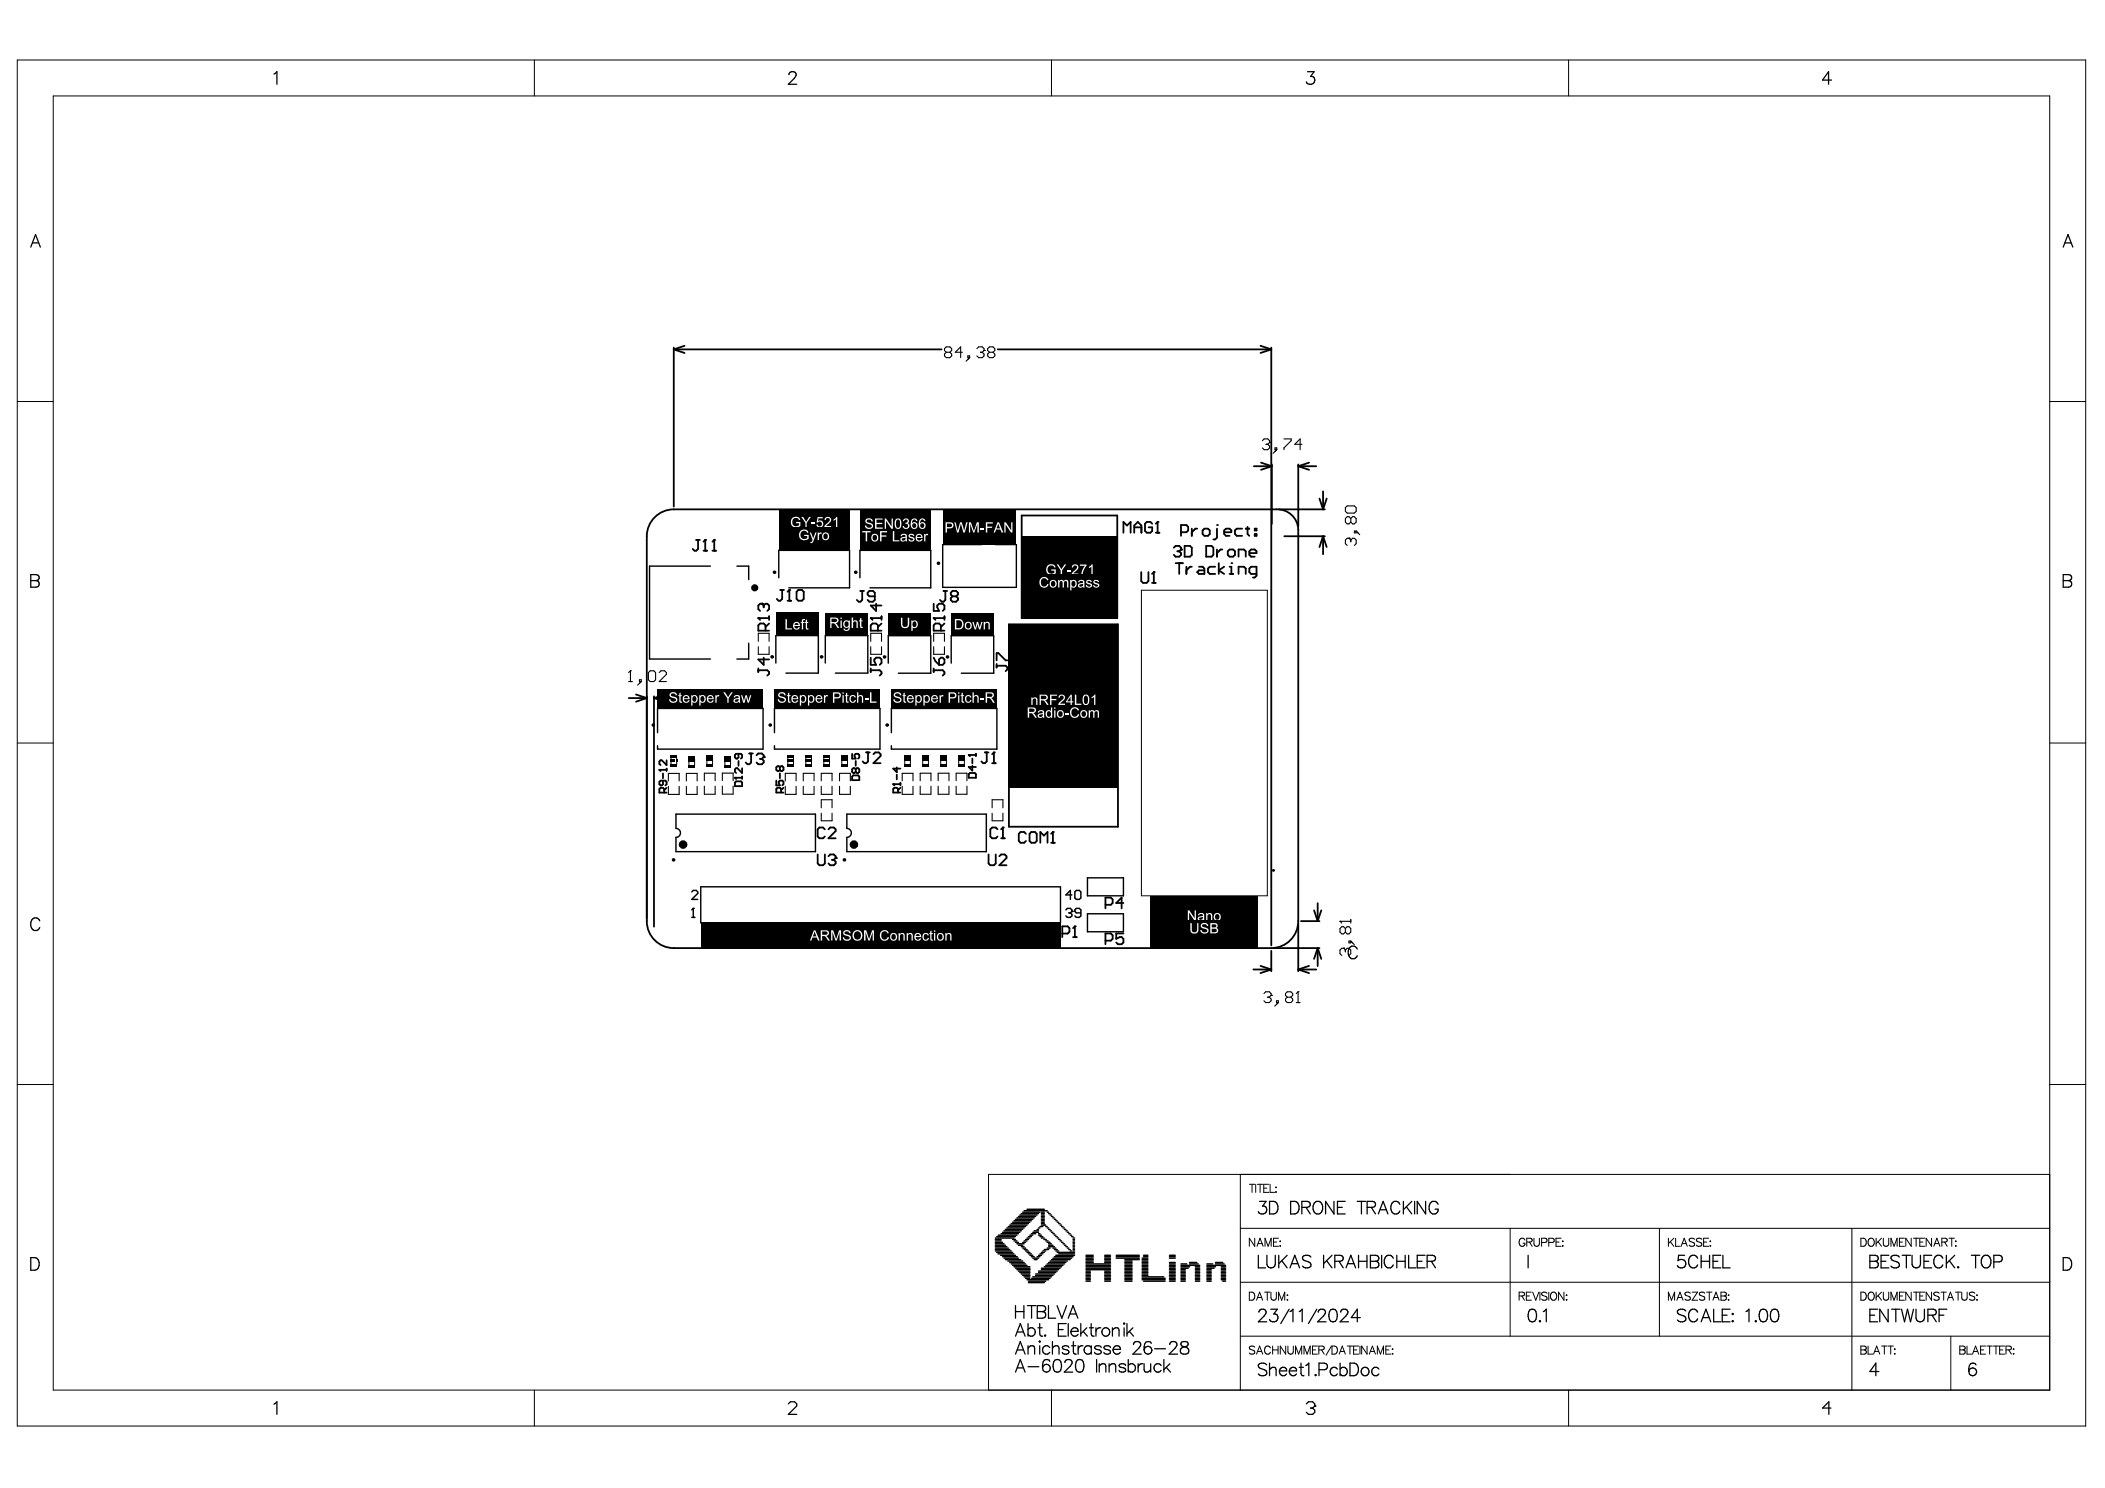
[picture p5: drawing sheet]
<svg xmlns="http://www.w3.org/2000/svg" width="297mm" height="210mm" viewBox="0 0 297 210" stroke-linecap="round" stroke-linejoin="round" font-family="sans-serif">
<g fill="none" stroke="#000" stroke-width=".14">
<path d="M2.4 8.5h291.9v192.7h-291.9zM7.5 13.5h281.7v182.6h-281.7zM75.4 8.5v5M148.4 8.5v5M221.3 8.5v5M2.4 56.6h5.1M289.2 56.6h5.1M161.1 83.3h17.7v43.1h-17.7zM2.4 104.8h5.1M94.7 106.9v.9M95.5 106.9v.9M97.2 107v.9"/>
<path d="M98 107v.9M99.8 106.9v.9M100.6 106.9v.9M102.3 107v.9M103.1 107v.9M111.2 106.9v.9M112 106.9v.9M113.7 106.9v.9M114.5 106.9v.9M116.3 106.9v.9M117 106.9v.9M118.8 106.9v.9"/>
<path d="M119.6 106.9v.9M127.7 106.9v.9M128.5 106.9v.9M130.2 106.9v.9M131 106.9v.9M132.7 106.9v.9M133.5 106.9v.9M135.3 106.9v.9M136.1 106.9v.9M289.2 104.8h5.1M2.4 153h5.1M289.2 153h5.1"/>
<path d="M175 165.7v30.4M175 173.3h114.2M176.3 167.1h.8M176.7 167.1v1.1M177.1 174.7v1.1l-.8-1.1v1.1M177.2 167.1v1.1M177.4 175.8l.4-1.1 .4 1.1M177.4 167.1h.8M177.5 175.4h.6M177.8 167.1v1.1M178.3 167.6h.5M178.5 175.8v-1.1l.4 1.1 .5-1.1v1.1"/>
<path d="M179 167.1h-.7v1.1h.7M179.2 167.1v1.1h.7M179.7 175.2h.4M180 167.5h.1zM180 168.1h.1zM180.4 174.7h-.7v1.1h.7M180.6 175.1h.1zM180.6 175.8h.1zM213.1 173.3v15.2M215.2 174.9a.42 .42 0 0 0-.5-.2 .42 .42 0 0 0-.3 .4v.3a.41 .41 0 0 0 .4 .4 .41 .41 0 0 0 .4-.4h-.3M215.4 175.2h.7l.1-.2-.1-.2-.2-.1h-.5v1.1M215.8 175.2l.4 .6"/>
<path d="M216.5 174.7v.8a.38 .38 0 0 0 .3 .3 .38 .38 0 0 0 .4-.3v-.8M217.5 175.3h.5a.3 .3 0 0 0 .3-.3 .3 .3 0 0 0-.3-.3h-.5v1.1M218.6 175.3h.4a.3 .3 0 0 0 .3-.3 .3 .3 0 0 0-.3-.3h-.4v1.1M219.6 175.2h.4M220.3 174.7h-.7v1.1h.7M220.5 175.1h.1zM220.5 175.8h.1zM234.2 173.3v15.2M235.4 174.7v1.1M235.7 175.2l.5 .6M236.2 174.7l-.8 .7M236.4 174.7v1.1h.7"/>
<path d="M237.2 175.8l.5-1.1 .4 1.1M237.4 175.4h.5M239.1 174.8a.43 .43 0 0 0-.4-.2 .43 .43 0 0 0-.3 .3l.1 .2 .5 .2 .1 .3a.5 .5 0 0 1-.7 0M240.1 174.8a.43 .43 0 0 0-.4-.2 .43 .43 0 0 0-.3 .3l.1 .2 .5 .2 .1 .3a.5 .5 0 0 1-.7 0M240.4 175.2h.4M241.1 174.7h-.7v1.1h.7M241.3 175.1h.1zM241.3 175.8h.1zM261.3 173.3v22.8M262.6 174.7h.4a.61 .61 0 0 1 .4 .5 .61 .61 0 0 1-.4 .6h-.4zM263.8 174.7a.57 .57 0 0 1 .7 .4 .57 .57 0 0 1-.3 .7 .6 .6 0 0 1-.6-.4 .6 .6 0 0 1 .2-.7zM264.7 174.7v1.1"/>
<path d="M265 175.2l.5 .6M265.5 174.7l-.8 .7M265.8 174.7v.8a.38 .38 0 0 0 .3 .3 .38 .38 0 0 0 .4-.3v-.8M266.8 175.8v-1.1l.5 1.1 .4-1.1v1.1M268 175.2h.5M268.7 174.7h-.7v1.1h.7M269.7 174.7v1.1l-.8-1.1v1.1M270 174.7h.8M270.4 174.7v1.1M270.9 175.2h.4M271.6 174.7h-.7v1.1h.7M272.6 174.7v1.1l-.8-1.1v1.1"/>
<path d="M272.9 175.8l.4-1.1 .4 1.1M273 175.4h.6M274 175.2h.7l.1-.2-.1-.2-.2-.1h-.5v1.1M274.4 175.2l.4 .6M275 174.7h.8M275.4 174.7v1.1M275.9 175.1h.1zM275.9 175.8h.1zM289.2 165.7h-149.7v30.4M75.4 196.1v5.1M148.4 196.1v5.1M175 188.5h114.2"/>
<path d="M175 180.9h114.2M176.3 182.3h.4a.61 .61 0 0 1 .4 .5 .61 .61 0 0 1-.4 .6h-.4zM177.1 190a.43 .43 0 0 0-.5-.1 .43 .43 0 0 0-.3 .3l.1 .1 .5 .2 .2 .4a.5 .5 0 0 1-.8 0M177.3 183.4l.4-1.1 .5 1.1M177.3 191l.4-1.1 .5 1.1M177.5 190.6h.5M177.5 183h.5M178.4 182.3h.8M178.8 182.3v1.1M179.3 190.2a.42 .42 0 0 0-.5-.3 .42 .42 0 0 0-.4 .4v.3a.42 .42 0 0 0 .4 .4 .42 .42 0 0 0 .5-.3M179.3 182.3v.8a.38 .38 0 0 0 .4 .3 .38 .38 0 0 0 .4-.3v-.8M179.6 190.4h.7"/>
<path d="M179.6 189.9v1.1M180.3 189.9v1.1M180.4 183.4v-1.1l.5 1.1 .4-1.1v1.1M181.4 189.9v1.1l-.7-1.1v1.1M181.6 182.7h.1zM181.7 183.3v.1zM181.7 189.9v.8a.38 .38 0 0 0 .4 .3 .38 .38 0 0 0 .4-.3v-.8M182.8 191v-1.1l.4 1.1 .5-1.1v1.1M184 191v-1.1l.4 1.1 .5-1.1v1.1M185.2 190.4h.4M185.9 189.9h-.7v1.1h.7M186.1 190.4h.7l.1-.2-.1-.2-.2-.1h-.5v1.1"/>
<path d="M186.5 190.4l.4 .6M187.9 189.9l-.8 1.3M188 189.9h.3a.61 .61 0 0 1 .4 .6 .61 .61 0 0 1-.4 .5h-.3zM189 191l.4-1.1 .4 1.1M189.1 190.6h.6M190.1 189.9h.8M190.5 189.9v1.1M191 190.4h.4M191.7 189.9h-.7v1.1h.7M191.9 189.9v1.1M192.9 189.9v1.1l-.8-1.1v1.1M193.2 191l.5-1.1 .4 1.1"/>
<path d="M193.4 190.6h.5M194.4 191v-1.1l.4 1.1 .4-1.1v1.1M195.6 190.4h.4M196.3 189.9h-.7v1.1h.7M196.5 190.3h.1zM196.5 191h.1zM214.4 182.8h.6l.1-.2v-.2l-.2-.1h-.5v1.1M214.7 182.8l.4 .6M215.4 182.8h.4M216.1 182.3h-.7v1.1h.7M216.3 182.3l.4 1.1 .5-1.1M217.3 182.3v1.1"/>
<path d="M218.3 182.4a.43 .43 0 0 0-.4-.1 .43 .43 0 0 0-.4 .2l.1 .2 .6 .2 .1 .4a.5 .5 0 0 1-.8 0M218.6 182.3v1.1M219 182.3a.57 .57 0 0 1 .7 .4 .57 .57 0 0 1-.4 .7 .6 .6 0 0 1-.5-.4 .6 .6 0 0 1 .2-.7zM220.7 182.3v1.1l-.8-1.1v1.1M221 182.7h.1zM221.1 183.3v.1zM221.3 196.1v5.1M235.4 183.4v-1.1l.5 1.1 .4-1.1v1.1M236.6 183.4l.5-1.1 .4 1.1M236.8 183h.5M238.5 182.4a.43 .43 0 0 0-.4-.1 .43 .43 0 0 0-.3 .2l.1 .2 .5 .2 .1 .4a.5 .5 0 0 1-.7 0M238.8 182.3h.7l-.7 1.1h.7"/>
<path d="M240.6 182.4a.43 .43 0 0 0-.5-.1 .43 .43 0 0 0-.3 .2l.1 .2 .6 .2 .1 .4a.5 .5 0 0 1-.8 0M240.8 182.3h.8M241.2 182.3v1.1M241.7 183.4l.4-1.1 .5 1.1M241.9 183h.5M242.8 182.3h.5l.3 .1v.2l-.3 .2a.3 .3 0 0 1 .3 .3 .3 .3 0 0 1-.3 .3h-.5zM242.8 182.8h.5M243.9 182.7h.1zM243.9 183.3v.1zM262.6 189.9h.5l.2 .1v.3l-.2 .1a.3 .3 0 0 1 .3 .3 .3 .3 0 0 1-.3 .3h-.5zM262.6 190.4h.5M262.6 182.3h.4a.61 .61 0 0 1 .4 .5 .61 .61 0 0 1-.4 .6h-.4z"/>
<path d="M263.6 189.9v1.1h.7M263.8 182.3a.57 .57 0 0 1 .7 .4 .57 .57 0 0 1-.3 .7 .6 .6 0 0 1-.6-.4 .6 .6 0 0 1 .2-.7zM264.4 191l.4-1.1 .5 1.1M264.5 190.6h.6M264.7 182.3v1.1M265 182.8l.5 .6M265.5 182.3l-.8 .7M265.5 189.9h.8M265.8 182.3v.8a.38 .38 0 0 0 .3 .3 .38 .38 0 0 0 .4-.3v-.8M265.9 189.9v1.1M266.4 189.9h.8M266.8 189.9v1.1"/>
<path d="M266.8 183.4v-1.1l.5 1.1 .4-1.1v1.1M267.3 190.3h.1zM267.3 191h.1zM268 182.8h.5M268.7 182.3h-.7v1.1h.7M269.7 182.3v1.1l-.8-1.1v1.1M270 182.3h.8M270.4 182.3v1.1M270.9 182.8h.4M271.6 182.3h-.7v1.1h.7M272.6 182.3v1.1l-.8-1.1v1.1M273.6 182.4a.43 .43 0 0 0-.4-.1 .43 .43 0 0 0-.3 .2l.1 .2 .5 .2 .1 .4a.5 .5 0 0 1-.7 0"/>
<path d="M273.9 182.3h.8M274.3 182.3v1.1M274.8 183.4l.4-1.1 .5 1.1M275 183h.5M275.3 188.5v7.6M275.9 182.3h.8M276.3 182.3v1.1M276.5 189.9h.5l.3 .1v.3l-.3 .1a.3 .3 0 0 1 .3 .3 .3 .3 0 0 1-.3 .3h-.5zM276.5 190.4h.5M276.8 182.3v.8a.38 .38 0 0 0 .4 .3 .38 .38 0 0 0 .4-.3v-.8M277.6 189.9v1.1h.6M278.3 191l.5-1.1 .4 1.1"/>
<path d="M278.5 190.6h.6M278.7 182.4a.43 .43 0 0 0-.5-.1 .43 .43 0 0 0-.3 .2l.1 .2 .6 .2 .1 .4a.5 .5 0 0 1-.8 0M278.9 182.7h.1zM279 183.3v.1zM279.5 190.4h.4M280.2 189.9h-.7v1.1h.7M280.4 189.9h.7M280.8 189.9v1.1M281.3 189.9h.7M281.7 189.9v1.1M282.2 190.4h.4M282.9 189.9h-.7v1.1h.7"/>
<path d="M283.1 190.4h.6l.1-.2v-.2l-.2-.1h-.5v1.1M283.4 190.4l.4 .6M284.1 190.3h.1zM284.1 191h.1z"/>
</g>
<g fill="none" stroke="#000" stroke-width=".2">
<path d="M100.2 79.9h-8.5v13.1h8.5M104 79.9h1.6v1.9M138.5 76.8h-5.5v6.1h10.4v-6.1h-2.9M105.6 90.7v2.3h-1.6M109.5 93.5v-3.8h6v5.3h-4.6M109.9 81.5v-3.9h10v5.3h-8.6M116.5 93.5v-3.8h6v5.3h-4.6M121.3 81.5v-3.9h10v5.3h-8.5M125.3 93.5v-3.8h6v5.3h-4.5M134.2 93.5v-3.8h6v5.3h-4.5M92.8 103.4v-3.5h14.9v5.8h-14.9v-.5M95.4 116.9v-2.1h19.7v5.3h-19.7v-2"/>
<path d="M109.3 103.4v-3.5h14.9v5.8h-14.9v-.5M119.5 116.9v-2.1h19.7v5.3h-19.7v-2M125.8 103.4v-3.5h14.9v5.8h-14.9v-.5M98.9 125.1h50.7v5.1h-50.7zM153.5 128.9h5v2.5h-5zM153.5 123.8h5v2.6h-5zM140.5 174.6h2.6M140.5 174.8h.8M140.5 175h.8M140.5 175.3h1M140.5 175.5h1.2M140.5 175.7h1.4"/>
<path d="M140.5 175.9h1.6M140.5 176.1h1.8M140.5 176.3h2M140.5 176.5h2.2M140.7 174.4h2.6M140.7 176.7h2.2M140.8 176.9h2.3M140.9 174.2h2.6M141.2 177.1h2.1M141.3 174h2.4M141.5 173.8h2.4M141.5 177.3h2.1"/>
<path d="M141.7 173.6h2.4M141.7 177.5h2M141.9 173.4h2.4M141.9 177.7h2.1M142.1 173.2h2.4M142.2 177.9h2.1M142.3 173h2.4M142.5 172.8h2.4M142.5 178.1h2M142.7 172.6h2.4M142.7 178.3h2M142.9 172.4h2.4"/>
<path d="M142.9 174.8h.4M142.9 178.5h2M143.1 172.2h2.4M143.1 175h.4M143.1 178.7h2.2M143.3 172h2.4M143.3 175.3h.4M143.3 178.9h2M143.5 171.8h2.4M143.5 175.5h1M143.5 179.1h1.9M143.7 171.6h2.4"/>
<path d="M143.7 175.7h.6M143.7 179.3h1.6M143.9 171.4h2.4M143.9 179.5h1.4M144.1 171.2h2.4M144.1 175.9h.4M144.1 179.7h1.2M144.3 171h2.5M144.3 175.3h.4M144.3 176.1h.4M144.3 179.9h1M144.5 170.8h3.3"/>
<path d="M144.5 175h.4M144.5 176.3h.4M144.7 174.8h.4M144.7 176.5h.4M144.9 170.6h2.5M144.9 174.6h.4M144.9 176.7h.4M145.1 174.4h.4M145.1 176.9h.4M145.3 174.2h.4M145.3 177.1h.4M145.5 174h.6"/>
<path d="M145.5 177.3h.4M145.7 173.8h.8M145.7 177.5h.8M145.9 173.6h.6M145.9 177.7h.4M146.1 179.7h2.7M146.1 179.9h2.5M146.3 173.4h.2M146.3 177.3h.5M146.5 173.2h.3M146.5 174h.3M146.5 174.2h.5"/>
<path d="M146.5 177.1h.5M146.5 179.3h2.7M146.5 179.5h2.5M146.8 173h.4M146.8 174.4h.4M146.8 176.9h.4M147 171h.4M147 171.2h.4M147 171.4h.4M147 171.6h.4M147 171.8h.4M147 172h.4"/>
<path d="M147 172.2h.4M147 172.4h.4M147 172.6h.4M147 172.8h.6M147 174.6h.4M147 176.7h.4M147 178.9h2.6M147 179.1h2.4M147.2 176.5h.4M147.3 174.8h.3M147.4 176.3h.6M147.4 178.7h2.4"/>
<path d="M147.6 173h.2M147.6 175h.3M147.6 178.5h2.4M147.8 171h.2M147.8 173.2h.2M147.8 175.3h.4M147.8 176.1h.4M147.8 178.3h2.4M148 171.2h.2M148 173.4h.2M148 175.5h.4M148 175.7h.6"/>
<path d="M148 175.9h.8M148 178.1h2.4M148.2 171.4h.2M148.2 173.6h.2M148.2 177.9h2.4M148.4 171.6h.2M148.4 173.8h.2M148.4 177.7h2.6M148.6 171.8h.2M148.6 174h.2M148.6 176.1h.4M148.6 177.5h2.6"/>
<path d="M148.8 172h.2M148.8 174.2h.2M148.8 176.3h.4M148.8 177.3h2.6M149 172.2h.2M149 174.4h.2M149 176.5h.4M149 177.1h2.6M149.2 172.4h.2M149.2 174.6h.2M149.2 176.7h2.4M149.4 172.6h.2"/>
<path d="M149.4 174.8h.2M149.4 176.9h2.2M149.6 172.8h.2M149.6 175h.2M149.8 173h.2M149.8 175.3h.2M150 173.2h.2M150 175.5h.2M150.2 173.4h.2M150.2 175.7h.2M150.4 173.6h.2M150.4 175.9h.2"/>
<path d="M150.6 173.8h.2M150.6 176.1h.2M150.8 174h.2M150.8 176.3h.2M151 174.2h.2M151 176.5h.2M151.2 174.4h.2M151.4 174.6h.2M151.4 174.8h.2M151.4 175h.2M151.4 175.3h.2M151.4 175.5h.2"/>
<path d="M151.4 175.7h.2M151.4 175.9h.2M151.4 176.1h.2M151.4 176.3h.2M151.4 176.5h.2M153.2 177.1h1.1M153.2 177.3h1.1M153.2 177.5h1.1M153.2 177.7h1.1M153.2 177.9h1.1M153.2 178.1h1.1M153.2 178.3h3.5"/>
<path d="M153.2 178.5h3.5M153.2 178.7h3.5M153.2 178.9h3.5M153.2 179.1h3.5M153.2 179.3h.7M153.2 179.5h.7M153.2 179.7h.7M153.2 179.9h.7M155.9 177.1h.8M155.9 177.3h.8M155.9 177.5h.8M155.9 177.7h.8"/>
<path d="M155.9 177.9h.8M155.9 178.1h.8M155.9 179.3h.8M155.9 179.5h.8M155.9 179.7h.8M155.9 179.9h.8M157.5 177.1h3.3M157.5 177.3h3.3M157.5 177.5h3.3M158.7 177.7h2.1M158.7 177.9h1M158.7 178.1h1"/>
<path d="M158.7 178.3h1M158.7 178.5h1M158.7 178.7h1M158.7 178.9h1M158.7 179.1h1M158.7 179.3h1M158.7 179.5h1M158.7 179.7h1M158.7 179.9h1M161.2 177.5h.8M161.2 177.7h.8M161.2 177.9h.8"/>
<path d="M161.2 178.1h.8M161.2 178.3h.8M161.2 178.5h.8M161.2 178.7h.8M161.2 178.9h.8M161.2 179.1h.8M161.2 179.3h.8M161.2 179.5h.8M161.2 179.7h.8M161.2 179.9h.8M161.4 177.1h.6M161.4 177.3h.6"/>
<path d="M165 177.1h.8M165 177.3h.8M165 177.5h.8M165 178.1h.8M165 178.3h.8M165 178.5h.8M165 178.7h.8M165 178.9h.8M165 179.1h.8M165 179.3h.8M165 179.5h.8M165 179.7h.8"/>
<path d="M165 179.9h.8M166.7 178.3h.8M166.7 178.5h2.6M166.7 178.7h1.2M166.7 178.9h1M166.7 179.1h.6M166.7 179.3h.6M166.7 179.5h.6M166.7 179.7h.6M166.7 179.9h.6M167.9 178.1h1M167.9 178.3h1.2"/>
<path d="M168.7 178.7h.6M168.7 178.9h.6M168.7 179.1h.6M168.7 179.3h.6M168.7 179.5h.6M168.7 179.7h.6M168.7 179.9h.6M170.3 178.3h.8M170.3 178.5h2.6M170.3 178.7h1.2M170.3 178.9h1M170.3 179.1h.6"/>
<path d="M170.3 179.3h.6M170.3 179.5h.6M170.3 179.7h.6M170.3 179.9h.6M171.5 178.1h1M171.5 178.3h1.2M172.3 178.7h.6M172.3 178.9h.6M172.3 179.1h.6M172.3 179.3h.6M172.3 179.5h.6M172.3 179.7h.6"/>
<path d="M172.3 179.9h.6M144.5 180.1h.8M144.7 180.3h.6M144.9 180.5h3.1M145.1 180.7h2.5M145.1 180.9h2.3M145.6 180.3h2.6M145.7 180.1h2.7M153.2 180.1h.7M153.2 180.3h.7M153.2 180.5h.7M153.2 180.7h.7"/>
<path d="M155.9 180.1h.8M155.9 180.3h.8M155.9 180.5h.8M155.9 180.7h.8M158.7 180.1h1M158.7 180.3h1M158.7 180.5h1M158.7 180.7h1M161.2 180.1h3M161.2 180.3h3.2M161.2 180.5h3.2M161.4 180.7h3"/>
<path d="M165 180.1h.8M165 180.3h.8M165 180.5h.8M165 180.7h.8M166.7 180.1h.6M166.7 180.3h.6M166.7 180.5h.6M166.7 180.7h.6M168.7 180.1h.6M168.7 180.3h.6M168.7 180.5h.6M168.7 180.7h.6"/>
<path d="M170.3 180.1h.6M170.3 180.3h.6M170.3 180.5h.6M170.3 180.7h.6M172.3 180.1h.6M172.3 180.3h.6M172.3 180.5h.6M172.5 180.7h.4"/>
</g>
<g fill="none" stroke="#000" stroke-width=".18">
<path d="M38.7 10.5l.4-.4v1.8M111.3 10.5l.2-.3 .5-.1a.43 .43 0 0 1 .3 .7l-1.1 1.1h1.2M184.5 10.1h.9l-.5 .7a.57 .57 0 0 1 .6 .6 .57 .57 0 0 1-.7 .5l-.3-.1-.2-.3M258.5 11.3h-1.3l.8-1.2v1.8M4.3 34.9l.7-1.8 .7 1.8M4.6 34.3h.8M291.1 34.9l.7-1.8 .7 1.8M291.4 34.3h.8M4.3 81.1h1.1a.41 .41 0 0 1 0 .7l-.3 .1a.47 .47 0 0 1 .4 .5 .47 .47 0 0 1-.4 .4h-.8zM4.3 81.9h.8M291.1 81.1h1.1a.41 .41 0 0 1 0 .7l-.3 .1a.47 .47 0 0 1 .4 .5 .47 .47 0 0 1-.4 .4h-.8zM291.1 81.9h.8"/>
<path d="M5.6 129.9a.65 .65 0 0 0-.7-.4 .65 .65 0 0 0-.6 .7 .78 .78 0 0 0 .2 .8 .78 .78 0 0 0 .9 .2l.2-.4M191.5 133.9a.65 .65 0 0 0-.7-.4 .65 .65 0 0 0-.5 .6 .78 .78 0 0 0 .1 .9 .78 .78 0 0 0 .9 .2l.2-.4M4.3 177.4h.6a.95 .95 0 0 1 .6 .9 .95 .95 0 0 1-.6 .9h-.6zM177.6 177.1v1.8h1M177.7 169.5h1l-.5 .6a.57 .57 0 0 1 .6 .7 .57 .57 0 0 1-.8 .4h-.3l-.1-.3M178.8 177.1v1.2a.6 .6 0 0 0 .6 .6 .6 .6 0 0 0 .6-.6v-1.2M179.1 169.5h.6a.95 .95 0 0 1 .7 .9 .95 .95 0 0 1-.7 .8h-.6zM180.4 177.1v1.8M180.9 177.8l.7 1.1M181.6 177.1l-1.2 1.2M182 178.9l.7-1.8 .7 1.8M182.1 169.5h.6a.95 .95 0 0 1 .6 .9 .95 .95 0 0 1-.6 .8h-.6z"/>
<path d="M182.3 178.3h.8M183.7 170.3l1-.1a.41 .41 0 0 0 0-.6l-1-.1v1.7M184.3 170.3l.6 .9M185 177.3a.78 .78 0 0 0-1.2 0 .45 .45 0 0 0 .3 .5l.5 .2a.43 .43 0 0 1 .4 .3 .43 .43 0 0 1-.2 .5 .82 .82 0 0 1-1-.2M185.5 169.7a.66 .66 0 0 1 .7-.2 .66 .66 0 0 1 .4 .6 .78 .78 0 0 1-.1 .9 .78 .78 0 0 1-.9 .2 1.1 1.1 0 0 1-.1-1.5zM186.8 177.1v1.8M187.2 177.8l.8 1.1M188 177.1l-1.2 1.2M188.2 169.5v1.7l-1.1-1.7v1.7M188.4 177.9l1-.1a.41 .41 0 0 0 0-.6l-1-.1v1.8M188.7 170.3h.7M188.9 177.9l.6 1"/>
<path d="M189.8 169.5h-1.1v1.7h1.1M189.9 178.9l.7-1.8 .7 1.8M190.2 178.3h.8M191.5 169.5h1.2M191.7 177.9h1.2M191.7 177.1v1.8M192.1 169.5v1.7M192.9 177.1v1.8M192.9 170.3l1-.1a.41 .41 0 0 0 0-.6l-1-.1v1.7M193.4 177.1l1 .1a.41 .41 0 0 1 0 .6l-.3 .1a.47 .47 0 0 1 .5 .5 .47 .47 0 0 1-.5 .5h-.7zM193.4 177.9h.7M193.5 170.3l.6 .9"/>
<path d="M194.5 171.2l.7-1.7 .7 1.7M194.8 170.7h.8M195 177.1v1.8M196.6 177.5a.65 .65 0 0 0-.7-.4 .65 .65 0 0 0-.6 .7 .78 .78 0 0 0 .2 .8 .78 .78 0 0 0 .9 .2l.2-.4M197.1 177.9h1.2M197.1 177.1v1.8M197.5 169.9a.65 .65 0 0 0-.7-.4 .65 .65 0 0 0-.5 .6 .78 .78 0 0 0 .1 .9 .78 .78 0 0 0 .9 .2l.2-.4M198 169.5v1.7M198.3 177.1v1.8M198.5 170.2l.7 1M198.8 177.1v1.8h1M199.2 169.5l-1.2 1.2"/>
<path d="M199.6 169.5v1.7M200 177.9h.7M201.1 177.1h-1.1v1.8h1.1M201.2 169.5v1.7l-1.2-1.7v1.7M201.4 177.9l1-.1a.41 .41 0 0 0 0-.6l-1-.1v1.8M202 177.9l.6 1M202.9 169.9a.65 .65 0 0 0-.7-.4 .65 .65 0 0 0-.5 .6 .78 .78 0 0 0 .1 .9 .78 .78 0 0 0 .9 .2l.2-.4v-.2h-.4M215.6 177.1v1.8M237.7 177.1h-.8l-.1 .7a.63 .63 0 0 1 .9 0 .63 .63 0 0 1-.1 1 .63 .63 0 0 1-.9-.3M239.6 177.5a.65 .65 0 0 0-.8-.4 .65 .65 0 0 0-.5 .7 .78 .78 0 0 0 .2 .8 .78 .78 0 0 0 .8 .2l.3-.4M240.1 177.9h1.1M240.1 177.1v1.8"/>
<path d="M241.2 177.1v1.8M241.7 177.9h.7M242.8 177.1h-1.1v1.8h1.1M243.1 177.1v1.8h1M291.1 177.4h.6a.95 .95 0 0 1 .7 .9 .95 .95 0 0 1-.7 .9h-.6zM38.7 198.1l.4-.4v1.8M111.2 198l.3-.3h.6l.3 .3v.3l-1.2 1.2h1.2M143.3 193.6l.7-1.8 .7 1.8M143.3 191l.7-1.8 .7 1.8M143.3 188.5l.7-1.8 .7 1.8M143.3 184.2v1.8M143.3 185h1.2"/>
<path d="M143.6 193h.8M143.6 190.4h.8M143.6 187.9h.8M144.5 184.2v1.8M145 184.2h1.2M145.1 192.8h1.5M145.1 187.6a.57 .57 0 0 1 .8-.1 .57 .57 0 0 1 0 .8 .57 .57 0 0 1-.8-.1M145.1 186.7v1.8M145.1 189.8v1.2M145.1 190.2l.4-.4 .4 .1 .1 1.1M145.6 184.2v1.8M146.4 184.2l1 .1a.41 .41 0 0 1 0 .6l-.3 .1a.47 .47 0 0 1 .5 .5 .47 .47 0 0 1-.5 .5h-.7z"/>
<path d="M146.4 185h.7M146.5 187.3h.6M146.6 189.2h.1h.1l-.1 .1zM146.7 186.7v1.4l.1 .3 .3 .1M146.7 189.8v1.2M147.4 188.4l.1-.1 .1 .1-.1 .1zM148 184.2v1.8h1M148.1 192a.52 .52 0 0 0-.7-.1l-.2 .2-.1 .9M148.1 190.1a.57 .57 0 0 0-.8-.1 .57 .57 0 0 0 0 .8 .57 .57 0 0 0 .8 0M148.5 190.2l.4-.4 .5 .1v1.1M148.5 189.2v1.8M148.9 191.9a.58 .58 0 0 1 .8 .2 1.47 1.47 0 0 1-.2 1.4 .58 .58 0 0 1-.8-.3 1.47 1.47 0 0 1 .2-1.3z"/>
<path d="M149.2 184.2l.6 1.8 .7-1.8M149.3 187.6h.7M150.3 192.2l.1-.3 .5-.1a.43 .43 0 0 1 .3 .7l-1 1.1h1.2M150.4 186.7h-1.1v1.8h1.1M150.7 186.7v1.8M150.7 186l.7-1.8 .7 1.8M150.8 190.1a.54 .54 0 0 0-.9 0l.1 .2 .8 .2v.3a.54 .54 0 0 1-.9 0M151 185.4h.8M151.1 187.8a.56 .56 0 0 0 .3 .6 .56 .56 0 0 0 .7-.2M151.2 187.6a.49 .49 0 0 1 .6-.3 .49 .49 0 0 1 .3 .5h-1zM151.2 189.8h.6M151.5 189.2v1.5v.2l.4 .1"/>
<path d="M152 191.9a.58 .58 0 0 1 .9 .2 1.47 1.47 0 0 1-.2 1.4 .58 .58 0 0 1-.8-.3 1.47 1.47 0 0 1 .1-1.3zM152.1 189.8v1.2M152.5 186.7v1.8M152.8 189.8a.57 .57 0 0 0-.7 .5M152.8 187.8l.6 .7M153.4 187.3l-.9 .8M153.7 187.3h.6M154 186.7v1.4l.1 .3 .3 .1M154 190.1a.57 .57 0 0 0-.8-.1 .57 .57 0 0 0 0 .8 .57 .57 0 0 0 .8 0M154 189.8v1.2M154.7 187.3v1.2M154.7 191.8v1.8"/>
<path d="M155.1 192.4v1.2M155.1 192.7l.4-.3 .5 .1v1.1M155.3 187.3a.57 .57 0 0 0-.6 .5M155.4 190.1a.54 .54 0 0 0-.9 0l.2 .2 .6 .2 .1 .3a.54 .54 0 0 1-.9 0M156.5 192.7l.4-.3 .5 .1v1.1M156.5 192.4v1.2M156.7 190.1a.54 .54 0 0 0-.9 0l.1 .2 .7 .2 .1 .3a.54 .54 0 0 1-.9 0M157 187.6l.4-.3 .4 .1 .1 1.1M157 187.3v1.2M157.1 190.3a.56 .56 0 0 0 .3 .7 .56 .56 0 0 0 .7-.2M157.2 190.1a.49 .49 0 0 1 .5-.3 .49 .49 0 0 1 .4 .5h-1zM158.6 186.6l.1 .1-.1 .1-.1-.1z"/>
<path d="M158.6 187.3v1.2M158.8 192.6a.54 .54 0 0 0-.9 0l.3 .3 .6 .1v.3a.54 .54 0 0 1-.9 0M159 186.7v1.8M159.2 192.6a.57 .57 0 0 1 .8-.1 .57 .57 0 0 1 0 .9 .57 .57 0 0 1-.8-.1M159.2 191.8v1.8M159.4 187.8l.6 .7M159.9 187.3l-.9 .8M159.9 189.7l.2-.4 .5-.1a.43 .43 0 0 1 .3 .7l-1 1.1h1.1M160.6 192.4v1.2M161.3 192.4a.57 .57 0 0 0-.7 .5M161.4 192.4l.1 1.1 .5 .1 .4-.4M162.4 192.4v1.2"/>
<path d="M162.5 189.5a.52 .52 0 0 0-.8-.2l-.2 .3-.1 .8M162.9 190.3h1.6M163.9 192.6a.57 .57 0 0 0-.9-.1 .57 .57 0 0 0 0 .9 .57 .57 0 0 0 .9-.1M164.2 191.8v1.8M164.6 192.9l.6 .7M165.1 189.7l.1-.4 .5-.1a.43 .43 0 0 1 .3 .7l-1 1.1h1.2M165.1 192.4l-.9 .8M166.7 189.3a.36 .36 0 0 0 .2 .6 .73 .73 0 0 1 .8 .8 .62 .62 0 0 1-.7 .3 .62 .62 0 0 1-.4-.6 .82 .82 0 0 1 .8-.5 .36 .36 0 0 0 .2-.6l-.3-.1zM177.6 185.1l.2-.3 .5-.1a.43 .43 0 0 1 .3 .7l-1 1.1h1.1M178.7 192.5a.78 .78 0 0 0-1.1 0 .45 .45 0 0 0 .3 .5l.5 .2a.43 .43 0 0 1 .3 .3 .43 .43 0 0 1-.1 .5 .82 .82 0 0 1-1-.2M179.1 193.2l.5-.3 .4 .1 .1 1.1M179.1 192.3v1.8"/>
<path d="M179.3 184.7h.9l-.5 .7a.57 .57 0 0 1 .6 .6 .57 .57 0 0 1-.7 .5l-.3-.1-.2-.3M180.5 193.4a.56 .56 0 0 0 .4 .6 .56 .56 0 0 0 .7-.2M180.6 193.1a.49 .49 0 0 1 .6-.2 .49 .49 0 0 1 .4 .5h-1.1zM181.9 184.7l-1.2 2M181.9 193.4a.56 .56 0 0 0 .4 .6 .56 .56 0 0 0 .7-.2M182 193.1a.49 .49 0 0 1 .6-.2 .49 .49 0 0 1 .4 .5h-1.1zM182 185l.5-.3v1.8M183.3 185l.5-.3v1.8M183.3 192.9h.6M183.6 192.3v1.4l.1 .3 .3 .1M184.3 192.6l.4-.3v1.8M184.3 198l.3-.3h.6l.3 .3v.3"/>
<path d="M184.9 198.6h.3M185.2 198.6l.3 .3v.3l-.3 .3h-.6l-.3-.3M185.5 198.3h.1M185.5 198.3l-.3 .3M185.6 194l.1-.1v.1v.1zM185.8 184.7l-1.2 2M186 185.1l.2-.3 .5-.1a.43 .43 0 0 1 .3 .7l-1.1 1.1h1.2M186.1 193.2h.8a.47 .47 0 0 0 .4-.4 .47 .47 0 0 0-.4-.5h-.8v1.8M187.8 184.8a.58 .58 0 0 1 .8 .2 1.46 1.46 0 0 1-.1 1.4 .58 .58 0 0 1-.9-.3 1.47 1.47 0 0 1 .2-1.3zM188.7 193.1a.57 .57 0 0 0-.8 0 .57 .57 0 0 0 0 .8 .57 .57 0 0 0 .8-.1M189.1 193.1a.57 .57 0 0 1 .8 0 .57 .57 0 0 1 0 .8 .57 .57 0 0 1-.8-.1M189.1 192.3v1.8"/>
<path d="M189.2 185.1l.2-.3 .5-.1a.43 .43 0 0 1 .2 .7l-1 1.1h1.2M190.5 192.3h.6a.95 .95 0 0 1 .6 .9 .95 .95 0 0 1-.6 .9h-.6zM192 185.9h-1.3l.8-1.2v1.8M194.6 193.1a.57 .57 0 0 0-.9 0 .57 .57 0 0 0 0 .8 .57 .57 0 0 0 .9-.1M215.9 184.8a.58 .58 0 0 1 .8 .2 1.46 1.46 0 0 1-.1 1.4 .58 .58 0 0 1-.9-.3 1.47 1.47 0 0 1 .2-1.3zM217.2 186.4l.1-.1 .1 .1-.1 .1zM217.8 185l.4-.3v1.8M237.9 184.9a.78 .78 0 0 0-1.2 0 .45 .45 0 0 0 .3 .5l.5 .2a.43 .43 0 0 1 .4 .3 .43 .43 0 0 1-.2 .5 .82 .82 0 0 1-1-.2M239.6 185.1a.65 .65 0 0 0-.8-.4 .65 .65 0 0 0-.5 .7 .78 .78 0 0 0 .2 .8 .78 .78 0 0 0 .8 .2l.3-.4M240.1 186.5l.6-1.8 .7 1.8M240.3 185.9h.9M241.8 184.7v1.8h1"/>
<path d="M243 185.5h.7M244.1 184.7h-1.1v1.8h1.1M244.4 186.4l.1-.1 .1 .1-.1 .1zM244.5 185.3l.1 .1h-.1h-.1zM246.4 185l.4-.3v1.8M247.7 186.4l.1-.1v.1v.1zM248.5 184.8a.58 .58 0 0 1 .8 .2 1.46 1.46 0 0 1-.1 1.4 .58 .58 0 0 1-.9-.3 1.47 1.47 0 0 1 .2-1.3zM250.1 184.8a.58 .58 0 0 1 .8 .2 1.46 1.46 0 0 1-.1 1.4 .58 .58 0 0 1-.9-.3 1.47 1.47 0 0 1 .2-1.3zM258.4 198.6h-1.2l.9-.9v1.8M263.9 185.5h.6M265 184.7h-1.1v1.8h1.1M266.4 184.7v1.8l-1.1-1.8v1.8"/>
<path d="M266.9 184.7h1.2M267.5 184.7v1.8M268.3 184.7l.4 1.8 .5-1.8 .4 1.8 .4-1.8M270.4 184.7v1.3a.6 .6 0 0 0 .6 .5 .6 .6 0 0 0 .6-.5v-1.3M272 185.5l1.1-.1a.41 .41 0 0 0 0-.6l-1.1-.1v1.8M272.6 185.5l.6 1M273.6 185.5h.7M274.7 184.7h-1.1v1.8M278.8 192.5a.52 .52 0 0 0-.7-.1l-.2 .2-.1 .9"/>
<circle cx="147.7" cy="193" r=".55"/>
<circle cx="156" cy="187.9" r=".58"/>
<circle cx="162" cy="190.5" r=".55"/>
<circle cx="192.6" cy="193.5" r=".59"/>
<circle cx="278.4" cy="193.5" r=".55"/>
</g>
<g fill="none" stroke="#000" stroke-width=".25">
<path d="M95.1 49.3l1.5 .5M95.1 49.3h37.8M95.1 49v22.5M96.6 48.8l-1.5 .5M140.8 49.3h38.6M177.9 48.8l1.5 .5M179.4 49.3l-1.5 .5M179.4 49v84.4M91.3 75.7v54.2a3.8 3.8 0 0 0 3.8 3.8h84.3a3.8 3.8 0 0 0 3.8-3.8v-55.2a2.95 2.95 0 0 0-3.1-2.8h-85a3.8 3.8 0 0 0-3.8 3.8M144.2 72.7h13.5v14.5h-13.5zM176.9 65.8h2.6M177.9 65.3l1.6 .5"/>
<path d="M179.5 65.8l-1.6 .5M179.5 65.5v8.4M180.5 71.9h6.5M181.2 75.6h5.8M183.2 65.5v8.8M183.2 65.8l1.5 .5M183.2 65.8h2.5M184.7 65.3l-1.5 .5M186.2 70.3l.5 1.6M186.7 75.6l.5 1.6M186.7 75.6l-.5 1.6M186.7 69.3v2.6"/>
<path d="M186.7 75.6v2.6M187.2 70.3l-.5 1.6M88.7 98.5h2.6M89.7 98l1.6 .5M91.3 98.5l-1.6 .5M92.3 98.5l1.5 .5M92.3 98.5h2.5M92.3 98.2v32.5M93.8 98l-1.5 .5M142.4 88.1h15.4v28.5h-15.4zM176.9 136.8h2.5M177.9 136.3l1.5 .5"/>
<path d="M179.4 134.1v2.9M179.4 136.8l-1.5 .5M179.8 133.7h6.4M183.2 130.3v6.7M183.2 136.8l1.5 .5M183.2 136.8h2.5M183.6 129.9h2.6M184.7 136.3l-1.5 .5M185.4 128.4l.5 1.5M185.9 133.7l.5 1.6M185.9 133.7l-.5 1.6M185.9 127.4v2.5"/>
<path d="M185.9 133.7v2.6M186.4 128.4l-.5 1.5"/>
</g>
<g fill="none" stroke="#000" stroke-width=".15">
<path d="M133.5 49.7l-.2-.3v-.2l.2-.3h.5l.3 .3v.2l-.3 .3M133.5 49.7l-.2 .2v.3l.2 .3h.5l.3-.3v-.3l-.3-.2M133.5 49.7h.5M135.8 49.7h-1l.8-.8v1.6M136.6 50.2h.2v.3h-.2zM136.8 50.5l-.5 .5M137.8 49.2l.3-.3h.5l.3 .3v.2M138.4 49.7h.2M138.6 49.7l.3 .2v.3l-.3 .3h-.5l-.3-.3M138.9 49.4h.1M138.9 49.4l-.3 .3M139.6 49.7l-.2-.3v-.2l.2-.3h.5l.3 .3v.2l-.3 .3"/>
<path d="M139.6 49.7l-.2 .2v.3l.2 .3h.5l.3-.3v-.3l-.3-.2M139.6 49.7h.5M178.1 62.2l.3-.3h.5l.3 .3v.2M178.6 62.7h.3M178.9 62.7l.3 .2v.3l-.3 .2h-.5l-.3-.2M179.2 62.4h.1M179.2 62.4l-.3 .3M179.9 63.2h.3v.2h-.3zM180.2 63.4l-.5 .5M181.2 61.9h1v.3l-1 1v.2M183.7 62.7h-1l.8-.8v1.5M190.1 71.4h1l.3 .2v.5l-.3 .3h-1l-.3-.3v-.5z"/>
<path d="M190.4 75.9h.1M190.4 75.9h-.3l-.3 .3v.5l.3 .2M190.4 75.9l.2 .3M190.6 73.1l-.2-.2h-.3l-.3 .2v.5l.3 .3h.3l.2-.3M190.6 76.2l.3-.3h.2l.3 .3v.5l-.3 .2M190.6 73.1v.5M190.6 76.2v.2M190.6 73.1l.3-.2h.2l.3 .2v.5l-.3 .3h-.2l-.3-.3M191.1 74.9h.3v.3h-.3zM191.4 74.9l.5 .5M88.7 96.1h.5M89 94.6h.1"/>
<path d="M89 94.6v1.5M89 94.6l-.3 .3M90.2 95.9h.3v.2h-.3zM90.5 96.1l-.5 .5M91.5 94.9l.3-.3h.5l.2 .3v1l-.2 .2h-.5l-.3-.2zM93 94.9l.3-.3h.5l.2 .3v.2l-1 1h1M107 90.5v-1.2h1.5v1.2M107 91.2v1.1h1.5v-1.1M122.9 90.5v-1.2h1.5v1.2M122.9 91.2v1.1h1.5v-1.1M131.8 90.5v-1.2h1.5v1.2M131.8 91.2v1.1h1.5v-1.1"/>
<path d="M94.3 110.2v-1.1h1.5v1.1M94.3 110.9v1.2h1.5v-1.2M96.9 110.9v1.2h1.5v-1.2M96.9 110.2v-1.1h1.5v1.1M99.4 110.9v1.1h1.5v-1.1M99.4 110.1v-1h1.5v1M101.9 110.1v-1h1.6v1M101.9 110.9v1.1h1.6v-1.1M110.8 110.9v1.2h1.5v-1.2M110.8 110.2v-1.1h1.5v1.1M113.4 110.9v1.2h1.5v-1.2M113.4 110.2v-1.1h1.5v1.1"/>
<path d="M115.9 114.7v1.1h1.5v-1.1M115.9 114v-1.2h1.5v1.2M115.9 110.2v-1.1h1.5v1.1M115.9 110.9v1.2h1.5v-1.2M118.5 110.9v1.2h1.5v-1.2M118.5 110.2v-1.1h1.5v1.1M127.3 110.9v1.2h1.5v-1.2M127.3 110.2v-1.1h1.5v1.1M129.8 110.9v1.1h1.6v-1.1M129.8 110.1v-1h1.6v1M132.4 110.9v1.1h1.5v-1.1M132.4 110.1v-1h1.5v1"/>
<path d="M134.9 110.9v1.1h1.5v-1.1M134.9 110.1v-1h1.5v1M140 114.7v1.1h1.5v-1.1M140 114v-1.2h1.5v1.2M183.2 139.9h.1M183.2 139.9v1.5M183.2 139.9l-.3 .3M189.1 130h.1M189.1 130h1.5M189.1 130l.2 .2M189.6 133.8h.1M189.6 133.8h-.3l-.2 .2v.5l.2 .3"/>
<path d="M189.6 133.8l.2 .2M189.8 131l.3-.3h.3l.2 .3v.5l-.2 .2h-.3l-.3-.2M189.8 134l.3-.2h.3l.2 .2v.5l-.2 .3M189.8 131l-.2-.3h-.3l-.2 .3v.5l.2 .2h.3l.2-.2M189.8 131v.5M189.8 134v.3M190.4 132.8h.2v.2h-.2zM190.6 129.7v.5M190.6 132.8l.5 .5M178.4 140.2l.2-.3h.5l.3 .3v.2M178.9 140.7h.2M179.1 140.7l.3 .2v.3l-.3 .2h-.5l-.2-.2"/>
<path d="M179.4 140.4h.1M179.4 140.4l-.3 .3M180.1 141.2h.3v.2h-.3zM180.4 141.4l-.5 .5M181.7 140.7l-.3-.3v-.2l.3-.3h.5l.2 .3v.2l-.2 .3M181.7 140.7h.5M181.7 140.7l-.3 .2v.3l.3 .2h.5l.2-.2v-.3l-.2-.2M182.9 141.4h.5"/>
</g>
<g fill="#000">
<path d="M133 71.9h10.3v5h-10.3z" fill-rule="evenodd"/>
<path d="M94.6 106.5h.9v.4h-.9z" fill-rule="evenodd"/>
<path d="M94.6 107.8h.9v.4h-.9z" fill-rule="evenodd"/>
<path d="M94.6 107.1h.2v.3h-.2z" fill-rule="evenodd"/>
<path d="M94.9 107.1h.3v.3h-.3z" fill-rule="evenodd"/>
<path d="M95.4 107.1h.1v.3h-.1z" fill-rule="evenodd"/>
<path d="M97.2 107.2h.1v.3h-.1z" fill-rule="evenodd"/>
<path d="M97.2 107.9h.9v.4h-.9z" fill-rule="evenodd"/>
<path d="M97.2 106.6h.9v.4h-.9z" fill-rule="evenodd"/>
<path d="M97.5 107.2h.3v.3h-.3z" fill-rule="evenodd"/>
<path d="M97.9 107.2h.2v.3h-.2z" fill-rule="evenodd"/>
<path d="M99.7 107h.2v.3h-.2z" fill-rule="evenodd"/>
<path d="M99.7 107.8h.9v.4h-.9z" fill-rule="evenodd"/>
<path d="M99.7 106.5h.9v.4h-.9z" fill-rule="evenodd"/>
<path d="M100 107h.3v.3h-.3z" fill-rule="evenodd"/>
<path d="M100.5 107h.1v.3h-.1z" fill-rule="evenodd"/>
<path d="M102.2 106.6h.9v.4h-.9z" fill-rule="evenodd"/>
<path d="M102.2 107.9h.9v.4h-.9z" fill-rule="evenodd"/>
<path d="M102.2 107.2h.2v.3h-.2z" fill-rule="evenodd"/>
<path d="M102.5 107.2h.3v.3h-.3z" fill-rule="evenodd"/>
<path d="M103 107.2h.1v.3h-.1z" fill-rule="evenodd"/>
<path d="M111.1 107.1h.2v.3h-.2z" fill-rule="evenodd"/>
<path d="M111.1 107.8h.9v.4h-.9z" fill-rule="evenodd"/>
<path d="M111.1 106.5h.9v.4h-.9z" fill-rule="evenodd"/>
<path d="M111.4 107.1h.3v.3h-.3z" fill-rule="evenodd"/>
<path d="M111.9 107.1h.1v.3h-.1z" fill-rule="evenodd"/>
<path d="M113.7 107.1h.1v.3h-.1z" fill-rule="evenodd"/>
<path d="M113.7 107.8h.9v.4h-.9z" fill-rule="evenodd"/>
<path d="M113.7 106.5h.9v.4h-.9z" fill-rule="evenodd"/>
<path d="M114 107.1h.3v.3h-.3z" fill-rule="evenodd"/>
<path d="M114.4 107.1h.2v.3h-.2z" fill-rule="evenodd"/>
<path d="M116.2 107.1h.1v.3h-.1z" fill-rule="evenodd"/>
<path d="M116.2 107.8h.9v.4h-.9z" fill-rule="evenodd"/>
<path d="M116.2 106.5h.9v.4h-.9z" fill-rule="evenodd"/>
<path d="M116.5 107.1h.3v.3h-.3z" fill-rule="evenodd"/>
<path d="M116.9 107.1h.2v.3h-.2z" fill-rule="evenodd"/>
<path d="M118.7 107h.2v.3h-.2z" fill-rule="evenodd"/>
<path d="M118.7 107.8h.9v.4h-.9z" fill-rule="evenodd"/>
<path d="M118.7 106.5h.9v.4h-.9z" fill-rule="evenodd"/>
<path d="M119 107h.3v.3h-.3z" fill-rule="evenodd"/>
<path d="M119.5 107h.1v.3h-.1z" fill-rule="evenodd"/>
<path d="M127.6 107h.2v.3h-.2z" fill-rule="evenodd"/>
<path d="M127.6 107.8h.9v.4h-.9z" fill-rule="evenodd"/>
<path d="M127.6 106.5h.9v.4h-.9z" fill-rule="evenodd"/>
<path d="M127.9 107h.3v.3h-.3z" fill-rule="evenodd"/>
<path d="M128.4 107h.1v.3h-.1z" fill-rule="evenodd"/>
<path d="M130.2 107h.1v.3h-.1z" fill-rule="evenodd"/>
<path d="M130.2 107.8h.9v.4h-.9z" fill-rule="evenodd"/>
<path d="M130.2 106.5h.9v.4h-.9z" fill-rule="evenodd"/>
<path d="M130.5 107h.3v.3h-.3z" fill-rule="evenodd"/>
<path d="M130.9 107h.2v.3h-.2z" fill-rule="evenodd"/>
<path d="M132.7 107h.1v.3h-.1z" fill-rule="evenodd"/>
<path d="M132.7 107.8h.9v.4h-.9z" fill-rule="evenodd"/>
<path d="M132.7 106.5h.9v.4h-.9z" fill-rule="evenodd"/>
<path d="M133 107h.3v.3h-.3z" fill-rule="evenodd"/>
<path d="M133.4 107h.2v.3h-.2z" fill-rule="evenodd"/>
<path d="M135.2 107h.2v.3h-.2z" fill-rule="evenodd"/>
<path d="M135.2 107.8h.9v.4h-.9z" fill-rule="evenodd"/>
<path d="M135.2 106.5h.9v.4h-.9z" fill-rule="evenodd"/>
<path d="M135.5 107h.3v.3h-.3z" fill-rule="evenodd"/>
<path d="M136 107h.1v.3h-.1z" fill-rule="evenodd"/>
</g>
<g fill="#fff">
<path d="M134.7 73.7h.1l.4 1.2 .3-1.2h.2l.3 1.2 .3-1.2h.2l-.4 1.4h-.2l-.3-1.2-.3 1.2h-.2z"/>
<path d="M136.7 73.7h.3l.4 1.2 .4-1.2h.3v1.4h-.2v-1.2l-.4 1.2h-.2l-.4-1.2v1.2h-.2z"/>
<path d="M138.3 74.5h.6v.2h-.6z"/>
<path d="M139.1 73.7h1v.2h-.8v.4h.7v.2h-.7v.6h-.2z"/>
<path d="M141.7 73.7h.2l.8 1.1v-1.1h.2v1.4h-.2l-.8-1.1v1.1h-.2z"/>
<path d="M133.6 73.9v.5h.4a.26 .26 0 0 0 .3-.3 .26 .26 0 0 0-.3-.2zM133.4 73.7h.8l.3 .3v.2l-.1 .2-.8 .1v.6h-.2z"/>
<path d="M140.8 73.9l-.2 .6h.5zM140.8 73.7h.2l.6 1.4h-.3l-.1-.4h-.6l-.2 .4h-.2z"/>
</g>
<path d="M125.3 86.4h6v3.3h-6z" fill-rule="evenodd" fill="#000"/>
<g fill="#fff">
<path d="M127.1 87.1h.2l.1 1.2 .2 .1a.37 .37 0 0 0 .4 0 .37 .37 0 0 0 .1-.4v-.9h.2l-.1 1.2-.2 .3h-.3a.54 .54 0 0 1-.6-.6z"/>
<path d="M128.6 87.5h.2v.2l.1-.2 .4 .1 .2 .3v.3a.42 .42 0 0 1-.3 .4 .42 .42 0 0 1-.4-.1v.5h-.2zM128.8 87.7v.3a.33 .33 0 0 0 .3 .5 .33 .33 0 0 0 .2-.5 .28 .28 0 0 0-.2-.3 .28 .28 0 0 0-.3 0z"/>
</g>
<path d="M125.8 97.2h14.9v2.7h-14.9z" fill-rule="evenodd" fill="#000"/>
<g fill="#fff">
<path d="M126.2 97.8l.3-.2 .4 .1 .3 .3-.2 .1a.36 .36 0 0 0-.3-.3 .36 .36 0 0 0-.4 .2v.2l.7 .1 .2 .3a.56 .56 0 0 1-.5 .6 .56 .56 0 0 1-.6-.5l.1-.1 .2 .3 .2 .1 .4-.2a.39 .39 0 0 0-.5-.4l-.4-.2z"/>
<path d="M127.5 97.8l.2-.1v.4h.1v.1h-.1v.7l.1 .1 .1 .1h-.2a.24 .24 0 0 1-.2-.3v-.6h-.1v-.1h.1z"/>
<path d="M132.6 98.1h.1v.1l.2-.2 .2 .1v.2a.23 .23 0 0 0-.3 0 .23 .23 0 0 0 0 .3v.5h-.2z"/>
<path d="M135.7 97.8l.2-.1v.4h.1v.1h-.1v.7l.1 .1 .1 .1h-.3l-.1-.1v-.8h-.1v-.1h.1z"/>
<path d="M136.3 98.1h.1a.44 .44 0 0 1 .7 .3h-.2a.3 .3 0 0 0-.5-.1 .3 .3 0 0 0 0 .4 .27 .27 0 0 0 .2 .3 .27 .27 0 0 0 .3-.3l.2 .1v.1a.51 .51 0 0 1-.8 .1 .51 .51 0 0 1-.1-.7z"/>
<path d="M137.2 97.7h.2v.5l.2-.1a.35 .35 0 0 1 .3 0 .35 .35 0 0 1 .2 .3v.7h-.2v-.7a.26 .26 0 0 0-.3-.2 .26 .26 0 0 0-.2 .4v.5h-.2z"/>
<path d="M138.3 98.5h.6v.2h-.6z"/>
<path d="M128.2 98.3v.2h.6a.3 .3 0 0 0-.2-.3 .3 .3 0 0 0-.4 .1zM128.1 98.2l.3-.2 .3 .1 .2 .1 .1 .4h-.9a.32 .32 0 0 0 .3 .4 .32 .32 0 0 0 .4-.2h.1a.54 .54 0 0 1-.8 .2 .54 .54 0 0 1 0-.8z"/>
<path d="M129.2 98.1h.1v.1l.2-.2 .4 .1 .2 .2v.4a.43 .43 0 0 1-.3 .4 .43 .43 0 0 1-.5-.1v.5h-.1zM129.4 98.2l-.1 .5a.3 .3 0 0 0 .4 .3 .3 .3 0 0 0 .2-.5 .29 .29 0 0 0-.1-.3 .29 .29 0 0 0-.4 0z"/>
<path d="M130.3 98.1h.2v.1l.2-.2 .3 .1 .2 .2v.4a.43 .43 0 0 1-.2 .4 .43 .43 0 0 1-.5-.1v.5h-.2zM130.5 98.3v.3a.3 .3 0 0 0 .3 .4 .3 .3 0 0 0 .2-.5 .29 .29 0 0 0-.1-.3 .29 .29 0 0 0-.4 .1z"/>
<path d="M131.6 98.3v.2h.6a.3 .3 0 0 0-.2-.3 .3 .3 0 0 0-.4 .1zM131.5 98.1h.6l.3 .3v.2l-.8 .1a.31 .31 0 0 0 .2 .3 .31 .31 0 0 0 .4-.2h.2a.53 .53 0 0 1-.9 .2 .53 .53 0 0 1 0-.8z"/>
<path d="M134.1 97.8v.5h.3a.26 .26 0 0 0 .4-.2 .26 .26 0 0 0-.3-.3zM133.9 97.7h.7l.3 .1 .1 .2-.2 .4-.7 .1v.6h-.2z"/>
<path d="M135.2 97.7h.2v.2h-.2zM135.2 98.1h.2v1h-.2z"/>
<path d="M139.3 97.8v.5h.6l.1-.1a.26 .26 0 0 0-.3-.4zM139.1 97.7h.7a.41 .41 0 0 1 .5 .3 .41 .41 0 0 1-.5 .5l.2 .1 .4 .5h-.3l-.5-.6h-.3v.6h-.2z"/>
</g>
<path d="M162.3 126.4h15.3v3.5h-15.3z" fill-rule="evenodd" fill="#000"/>
<g fill="#fff">
<path d="M167.6 128.4h.2l.8 1.2v-1.2h.2v1.5h-.2l-.8-1.2v1.2h-.2z"/>
<path d="M170.2 128.8h.2v.2l.2-.2h.2l.2 .1 .1 1h-.2v-.8l-.1-.1a.27 .27 0 0 0-.3 0 .27 .27 0 0 0-.1 .3v.6h-.2z"/>
<path d="M169.2 129.5a.27 .27 0 0 0 .3 .3 .27 .27 0 0 0 .2-.3v-.2zM169.1 129l.2-.2h.4l.2 .2 .1 .9h-.2l-.1-.2-.2 .2a.34 .34 0 0 1-.5-.4 .34 .34 0 0 1 .5-.2 .19 .19 0 0 0 .2-.3 .19 .19 0 0 0-.3 0l-.2 .1h-.2z"/>
<path d="M171.5 129.1l-.1 .2a.35 .35 0 0 0 .5 .4 .35 .35 0 0 0 .2-.5 .29 .29 0 0 0-.3-.3 .29 .29 0 0 0-.3 .2zM171.2 129.3a.55 .55 0 0 1 1.1 0 .55 .55 0 0 1-1.1 0z"/>
</g>
<path d="M162.3 129.9h15.3v3.8h-15.3z" fill-rule="evenodd" fill="#000"/>
<g fill="#fff">
<path d="M168 130.2h.2v.9a.38 .38 0 0 0 .4 .4 .38 .38 0 0 0 .3-.4v-.9h.2v1.2l-.2 .2-.4 .1a.51 .51 0 0 1-.5-.6z"/>
<path d="M169.5 130.4l.2-.2h.3a.47 .47 0 0 1 .5 .4l-.2 .1a.33 .33 0 0 0-.3-.4 .33 .33 0 0 0-.4 .4l.7 .2 .2 .2a.58 .58 0 0 1-.4 .6 .58 .58 0 0 1-.7-.3v-.2h.2l.1 .2 .4 .1a.25 .25 0 0 0 .3-.3 .25 .25 0 0 0-.4-.2l-.5-.2z"/>
<path d="M171 130.4v.4h.4l.2-.1a.22 .22 0 0 0 0-.2 .22 .22 0 0 0-.3-.1zM171 131v.5h.4a.25 .25 0 0 0 .3-.3 .25 .25 0 0 0-.3-.2zM170.8 130.2h.7l.2 .1 .1 .4-.2 .2a.41 .41 0 0 1 .3 .5 .41 .41 0 0 1-.6 .3h-.5z"/>
</g>
<g fill="none" stroke="#000" stroke-width=".25">
<path d="M165.6 77.3l.3-.3h.5l.3 .3v.2M165.9 79.4h1M166.1 77.8h.3M166.4 77.8l.3 .2v.3l-.3 .2h-.5l-.3-.2M166.4 79.4v1.6M166.7 77.5h.1M166.7 75.1h.7l.3-.3v-.5l-.3-.2h-.7v1.5M166.7 77.5l-.3 .3M167.2 77h.7l.3 .3v1l-.3 .2h-.7zM167.4 79.9v1.1M168.2 74.6v1M168.2 79.9h-.3l-.5 .6"/>
<path d="M168.9 74.6h-.2l-.5 .5M169.2 79.9h.5l.3 .3v.8h-.8l-.3-.3 .3-.2h.8M170 74.6h.5l.2 .2v.5l-.2 .3h-.5l-.3-.3v-.5zM170.2 77h.8l.2 .3v1l-.2 .2h-.8zM171.5 79.9h-.8l-.2 .3v.5l.2 .3h.8M171.7 74.1h.1M171.7 74.6v1.2l-.2 .3h-.3M171.7 77.5v1M172 79.4v1.6M172.5 77.5h-.3l-.5 .5M172.7 75.1h1.1v-.3l-.3-.2h-.5l-.3 .2v.5l.3 .3h.5M172.7 79.9l-.7 .6 .7 .5"/>
<path d="M173.3 77.8l.2-.3h.5l.3 .3v.5l-.3 .2h-.5l-.2-.2zM173.5 79.9h.3v1.1M173.8 79.4h.1M174.8 78.5v-1h.7l.3 .3v.7M175.3 74.6h-.8l-.2 .2v.5l.2 .3h.8M175.8 74.6h.5M176 74.3v1l.3 .3M176.3 78h1v-.2l-.2-.3h-.6l-.2 .3v.5l.2 .2h.6M177.1 74.6h.2v.2h-.2zM177.1 75.3h.2v.3h-.2zM173.5 81h.5M174.8 81v-1.1h.7l.3 .3v.8"/>
<path d="M177.3 81h-.8l-.2-.3v-.5l.2-.3h.8v1.3l-.2 .3h-.3"/>
</g>
<path d="M121.3 71.9h10v2.7h-10z" fill-rule="evenodd" fill="#000"/>
<g fill="#fff">
<path d="M122.2 73.3l.3-.2h.3a.39 .39 0 0 1 .4 .5h-.2a.33 .33 0 0 0-.4-.3 .33 .33 0 0 0-.3 .3l.7 .3a.46 .46 0 0 1 .1 .6 .46 .46 0 0 1-.7 .1l-.3-.2v-.3h.1l.1 .2 .2 .1h.4l.1-.3-.2-.1-.5-.2-.2-.2z"/>
<path d="M123.5 73.1h1v.2h-.8v.5h.8v.1h-.8v.5h.9v.2h-1.1z"/>
<path d="M124.8 73.1h.2l.8 1.2v-1.2h.2v1.5h-.2l-.8-1.2v1.2h-.2z"/>
<path d="M127.5 73.2l.4-.1 .3 .2 .1 .3-.2 .2a.46 .46 0 0 1 0 .8 .46 .46 0 0 1-.7-.4h.2a.3 .3 0 0 0 .3 .3 .3 .3 0 0 0 .2-.4 .3 .3 0 0 0-.4-.2l.1-.1a.25 .25 0 0 0 .3-.3 .25 .25 0 0 0-.3-.2 .25 .25 0 0 0-.2 .3l-.2-.1z"/>
<path d="M126.5 73.4l-.1 .6a.31 .31 0 0 0 .1 .4 .31 .31 0 0 0 .4 0l.1-.1v-.5a.4 .4 0 0 0-.3-.5zM126.3 73.3a.49 .49 0 0 1 .7-.1 .49 .49 0 0 1 .2 .6l-.1 .5a.47 .47 0 0 1-.6 .3 .47 .47 0 0 1-.3-.6z"/>
<path d="M128.7 73.3l.2-.2h.3l.2 .3-.1 .1a.31 .31 0 0 0-.4-.2 .31 .31 0 0 0-.2 .4v.2l.2-.2h.4l.2 .3v.2a.51 .51 0 0 1-.7 .4 .51 .51 0 0 1-.3-.7zM128.7 74.1a.32 .32 0 0 0 .6 0 .32 .32 0 0 0-.6 0z"/>
<path d="M129.8 73.3l.4-.2a.39 .39 0 0 1 .4 .4l-.2-.1a.34 .34 0 0 0-.5 0 .34 .34 0 0 0-.1 .4l.3-.1h.3l.2 .2v.3a.51 .51 0 0 1-.7 .4 .51 .51 0 0 1-.3-.7zM129.8 74.1a.35 .35 0 0 0 .7 0 .35 .35 0 0 0-.7 0z"/>
</g>
<path d="M121.3 74.6h10v3h-10z" fill-rule="evenodd" fill="#000"/>
<g fill="#fff">
<path d="M121.7 74.9h1.1v.2h-.4v1.3h-.2v-1.3h-.5z"/>
<path d="M124.2 74.9h1v.2h-.8v.4h.7v.2h-.7v.7h-.2z"/>
<path d="M126 74.9h.2v1.3h.7v.2h-.9z"/>
<path d="M128.2 75.4l.3-.1h.2l.2 .1 .1 .2h-.2l-.1-.1a.17 .17 0 0 0-.3 0 .17 .17 0 0 0 0 .2 .17 .17 0 0 0 .3 0l.2 .1 .2 .3-.2 .3h-.3a.38 .38 0 0 1-.4-.3l.2-.1 .2 .2a.18 .18 0 0 0 .3-.1 .18 .18 0 0 0-.3-.2l-.4-.2z"/>
<path d="M130.4 75.3h.2v.2l.1-.2h.2l.1 .1-.1 .1a.24 .24 0 0 0-.3 .1 .24 .24 0 0 0 0 .2v.6h-.2z"/>
<path d="M123.2 75.6l-.1 .3a.32 .32 0 0 0 .4 .3 .32 .32 0 0 0 .3-.4 .32 .32 0 0 0-.2-.3 .32 .32 0 0 0-.4 .1zM122.9 75.8a.55 .55 0 0 1 1.1 0 .55 .55 0 0 1-1.1 0z"/>
<path d="M127.3 76a.29 .29 0 0 0 .3 .3 .29 .29 0 0 0 .2-.5zM127.2 75.4l.2-.1h.3l.2 .2 .1 .9h-.2v-.2l-.3 .2a.35 .35 0 0 1-.4-.4 .35 .35 0 0 1 .5-.2 .18 .18 0 0 0 .2-.3 .18 .18 0 0 0-.3 0l-.2 .1h-.2z"/>
<path d="M129.4 75.6v.2h.6a.3 .3 0 0 0-.2-.3 .3 .3 0 0 0-.4 .1zM129.3 75.4l.5-.1 .3 .2 .1 .2v.2h-.8a.32 .32 0 0 0 .2 .3 .32 .32 0 0 0 .4-.2l.2 .1a.53 .53 0 0 1-.8 .2 .53 .53 0 0 1-.1-.8z"/>
</g>
<path d="M142.4 88.1h15.4v11.4h-15.4z" fill-rule="evenodd" fill="#000"/>
<g fill="#fff">
<path d="M145.5 98.4h.2v.1l.2-.1h.3l.1 .1 .1 .9h-.2v-.7l-.1-.2-.3 .1-.1 .8h-.2z"/>
<path d="M148.2 98h1v.1h-.8v.5h.7v.2h-.7v.6h-.2z"/>
<path d="M149.4 98.1l.4-.1 .4 .1 .1 .5-.7 .7h.7v.1h-1l.2-.3 .4-.4a.29 .29 0 0 0 .1-.5 .29 .29 0 0 0-.5 .2h-.1z"/>
<path d="M151.7 98h.2v1.3h.7v.1h-.9z"/>
<path d="M154 98.3l.6-.3v1.4h-.2v-1.1l-.4 .2z"/>
<path d="M146.9 98.1v.5h.5a.24 .24 0 0 0 .3-.2 .24 .24 0 0 0-.3-.3zM146.7 98h.7a.4 .4 0 0 1 .5 .4 .4 .4 0 0 1-.4 .4l.5 .6h-.3l-.4-.6h-.4v.6h-.2z"/>
<path d="M151.1 98.3l-.5 .6h.5zM151.1 98h.1v.9h.2v.2h-.2v.3h-.1v-.3h-.7v-.2z"/>
<path d="M153 98.2v.8a.29 .29 0 0 0 .3 .3 .29 .29 0 0 0 .2-.4l-.1-.7a.24 .24 0 0 0-.4 0zM152.9 98.1l.3-.1 .4 .1 .1 .3v.7a.47 .47 0 0 1-.7 .3 .47 .47 0 0 1-.2-.6v-.5z"/>
</g>
<path d="M142.4 99.5h15.4v11.7h-15.4z" fill-rule="evenodd" fill="#000"/>
<g fill="#fff">
<path d="M150.3 100.6h.5v.2h-.5z"/>
<path d="M151.2 100l.2-.2h.4h.2l.3 .3-.2 .1a.5 .5 0 0 0-.7-.2 .5 .5 0 0 0-.2 .7 .43 .43 0 0 0 .5 .4 .43 .43 0 0 0 .4-.4l.2 .1-.3 .4-.2 .1-.5-.1-.2-.2-.1-.4z"/>
<path d="M153.6 100.2h.2v.2l.2-.2h.3a.18 .18 0 0 0 .2 .1 .18 .18 0 0 0 .1-.1 .31 .31 0 0 1 .5 .3v.7h-.2l-.1-.8a.28 .28 0 0 0-.4 .2v.6h-.1v-.6a.24 .24 0 0 0-.4-.2 .24 .24 0 0 0-.1 .3v.5h-.2z"/>
<path d="M145.2 99.9v.5h.6l.2-.1a.25 .25 0 0 0-.1-.3 .25 .25 0 0 0-.2-.1zM145 99.8h.7a.4 .4 0 0 1 .5 .3 .4 .4 0 0 1-.4 .5l.5 .6h-.2l-.5-.6h-.4v.6h-.2z"/>
<path d="M146.6 100.9a.23 .23 0 0 0 .2 .3 .23 .23 0 0 0 .2-.1l.2-.4zM146.5 100.3l.5-.1a.31 .31 0 0 1 .3 .4l.1 .6h-.2v-.1l-.3 .2a.35 .35 0 0 1-.5-.4 .35 .35 0 0 1 .6-.3 .18 .18 0 0 0 .1-.2 .18 .18 0 0 0-.3-.1l-.2 .2h-.2z"/>
<path d="M147.6 100.4l.3-.2 .4 .1v-.5h.2v1.4h-.2v-.1l-.2 .2-.4-.1-.2-.4zM147.8 100.4l-.1 .3a.32 .32 0 0 0 .3 .4 .32 .32 0 0 0 .3-.5 .28 .28 0 0 0-.2-.3 .28 .28 0 0 0-.3 .1z"/>
<path d="M148.8 99.8h.1v.2h-.1zM148.8 100.2h.1v1h-.1z"/>
<path d="M149.3 100.7a.37 .37 0 0 0 .7 0 .37 .37 0 0 0-.7 0zM149.1 100.7a.55 .55 0 0 1 1.1 0 .55 .55 0 0 1-1.1 0z"/>
<path d="M152.7 100.4l-.1 .2a.35 .35 0 0 0 .4 .5 .35 .35 0 0 0 .2-.5 .31 .31 0 0 0-.5-.2zM152.4 100.7a.55 .55 0 0 1 1.1 0 .55 .55 0 0 1-1.1 0z"/>
</g>
<path d="M134.2 86.4h6v3.3h-6z" fill-rule="evenodd" fill="#000"/>
<g fill="#fff">
<path d="M137.2 87.7h.2l.2 .9 .2-.9h.2l.2 .8 .3-.8h.2l-.4 1.1h-.2l-.2-.8-.2 .8h-.2z"/>
<path d="M138.8 87.7h.2v.2l.2-.2 .4 .1 .1 1h-.2v-.8a.27 .27 0 0 0-.4-.1 .27 .27 0 0 0-.1 .3v.6h-.2z"/>
<path d="M134.9 87.5v1.1h.7l.2-.4-.1-.5-.3-.2zM134.7 87.3h.8l.3 .2 .2 .7-.1 .3-.2 .2-1 .1z"/>
<path d="M136.4 88l-.1 .3a.33 .33 0 0 0 .5 .3 .33 .33 0 0 0 .1-.5 .3 .3 0 0 0-.2-.2 .3 .3 0 0 0-.3 .1zM136.1 88.2a.55 .55 0 0 1 1.1 0 .55 .55 0 0 1-1.1 0z"/>
</g>
<path d="M109.3 97.2h14.9v2.7h-14.9z" fill-rule="evenodd" fill="#000"/>
<g fill="#fff">
<path d="M109.9 97.8l.2-.1 .3-.1a.43 .43 0 0 1 .5 .5h-.2a.33 .33 0 0 0-.4-.3 .33 .33 0 0 0-.3 .3l.7 .3 .2 .2-.1 .4-.2 .1h-.3a.52 .52 0 0 1-.6-.4l.2-.1 .1 .3 .2 .1h.3a.25 .25 0 0 0 .2-.3 .25 .25 0 0 0-.3-.2l-.6-.3z"/>
<path d="M111.2 97.8l.2-.1v.4h.1v.1h-.1v.7l.1 .1 .1 .1h-.1a.24 .24 0 0 1-.3 0 .24 .24 0 0 1 0-.3v-.6h-.2v-.1h.2z"/>
<path d="M116.3 98.1h.1v.1l.1-.1 .3-.1 .1 .1-.2 .1a.25 .25 0 0 0-.3 .4v.5h-.1z"/>
<path d="M119.4 97.8l.1-.1v.4h.2v.1h-.2l.1 .8h.1v.1h-.1a.24 .24 0 0 1-.2-.3v-.6h-.2v-.1h.2z"/>
<path d="M119.9 98.2l.4-.2a.41 .41 0 0 1 .5 .4h-.2a.31 .31 0 0 0-.5-.1 .31 .31 0 0 0 0 .4 .28 .28 0 0 0 .2 .3 .28 .28 0 0 0 .3-.3l.2 .1a.5 .5 0 0 1-.7 .3 .5 .5 0 0 1-.2-.8z"/>
<path d="M120.9 97.7h.2v.5l.4-.2a.35 .35 0 0 1 .3 .4v.7h-.2v-.7a.26 .26 0 0 0-.3-.2 .26 .26 0 0 0-.2 .4v.5h-.2z"/>
<path d="M122 98.5h.6v.2h-.6z"/>
<path d="M122.8 97.7h.2v1.3h.7v.1h-.9z"/>
<path d="M111.9 98.3v.2h.6a.3 .3 0 0 0-.3-.3 .3 .3 0 0 0-.3 .1zM111.8 98.2l.3-.2 .2 .1 .3 .3v.2l-.7 .1a.31 .31 0 0 0 .2 .3 .31 .31 0 0 0 .4-.2h.1a.53 .53 0 0 1-.8 .2 .53 .53 0 0 1 0-.8z"/>
<path d="M112.9 98.1h.1v.1l.2-.1a.52 .52 0 0 1 .6 .5 .52 .52 0 0 1-.7 .5l-.1 .4h-.1zM113.1 98.3l-.1 .3a.32 .32 0 0 0 .4 .4 .32 .32 0 0 0 .2-.5 .27 .27 0 0 0-.2-.3 .27 .27 0 0 0-.3 .1z"/>
<path d="M114 98.1h.2v.1l.1-.1a.52 .52 0 0 1 .6 .5 .52 .52 0 0 1-.7 .5v.4h-.2zM114.2 98.3v.4a.32 .32 0 0 0 .4 .3 .32 .32 0 0 0 .1-.5 .27 .27 0 0 0-.2-.3 .27 .27 0 0 0-.3 .1z"/>
<path d="M115.3 98.3v.2h.6a.3 .3 0 0 0-.2-.3 .3 .3 0 0 0-.4 .1zM115.2 98.2l.3-.2 .3 .1 .1 .1 .2 .4h-.8a.32 .32 0 0 0 .2 .4 .32 .32 0 0 0 .4-.2l.1 .1-.2 .2h-.3l-.3-.1-.1-.3z"/>
<path d="M117.7 97.8v.5h.4a.26 .26 0 0 0 .4-.2 .26 .26 0 0 0-.3-.3zM117.5 97.7h.8l.4 .2v.3l-.2 .2-.8 .1v.6h-.2z"/>
<path d="M118.9 97.7h.2v.2h-.2zM118.9 98.1h.2v1h-.2z"/>
</g>
<path d="M92.8 97.2h14.9v2.7h-14.9z" fill-rule="evenodd" fill="#000"/>
<g fill="#fff">
<path d="M94.5 97.8l.2-.1 .4-.1a.43 .43 0 0 1 .4 .5h-.1a.33 .33 0 0 0-.4-.3 .33 .33 0 0 0-.3 .3l.7 .3 .2 .2-.1 .4-.2 .1h-.4a.52 .52 0 0 1-.5-.4l.2-.1 .1 .3 .1 .1 .5-.1a.3 .3 0 0 0 0-.4 .3 .3 0 0 0-.4-.1l-.4-.2z"/>
<path d="M95.9 97.8l.1-.1v.4h.2v.1h-.2v.7l.2 .1v.1a.24 .24 0 0 1-.3 0 .24 .24 0 0 1 0-.3v-.6h-.2v-.1h.2z"/>
<path d="M100.9 98.1h.2v.1l.1-.1 .2-.1 .1 .1-.1 .1a.25 .25 0 0 0-.3 .4v.5h-.2z"/>
<path d="M102.1 97.7h.2l.4 .6 .5-.6h.2l-.6 .8v.6h-.2v-.6z"/>
<path d="M104.6 98.1h.1l.3 .8 .2-.8h.2l.2 .8 .2-.8h.2l-.3 1h-.2l-.2-.8-.2 .8h-.2z"/>
<path d="M96.6 98.3l-.1 .2h.6a.3 .3 0 0 0-.2-.3 .3 .3 0 0 0-.3 .1zM96.5 98.2l.2-.2 .3 .1 .3 .3v.2l-.8 .1a.31 .31 0 0 0 .3 .3 .31 .31 0 0 0 .3-.2h.2a.53 .53 0 0 1-.8 .2 .53 .53 0 0 1 0-.8z"/>
<path d="M97.5 98.1h.2v.1l.2-.1a.52 .52 0 0 1 .6 .5 .52 .52 0 0 1-.8 .5v.4h-.2zM97.8 98.3l-.1 .3a.32 .32 0 0 0 .3 .4 .32 .32 0 0 0 .2-.5 .27 .27 0 0 0-.1-.3 .27 .27 0 0 0-.3 .1z"/>
<path d="M98.7 98.1h.1v.1l.2-.1a.52 .52 0 0 1 .6 .5 .52 .52 0 0 1-.7 .5v.4h-.2zM98.9 98.3l-.1 .4a.32 .32 0 0 0 .5 .3 .32 .32 0 0 0 .1-.5 .27 .27 0 0 0-.2-.3 .27 .27 0 0 0-.3 .1z"/>
<path d="M100 98.3l-.1 .2h.6a.3 .3 0 0 0-.2-.3 .3 .3 0 0 0-.3 .1zM99.8 98.2l.3-.2 .3 .1 .2 .1 .1 .4h-.8a.31 .31 0 0 0 .3 .4 .31 .31 0 0 0 .3-.2l.2 .1-.2 .2h-.6l-.2-.4z"/>
<path d="M103.7 98.7a.26 .26 0 0 0 .3 .3 .26 .26 0 0 0 .2-.3zM103.6 98.2l.6-.2 .2 .2 .1 .9h-.2v-.1l-.3 .1a.35 .35 0 0 1-.5-.3 .35 .35 0 0 1 .5-.3 .19 .19 0 0 0 .2-.2 .19 .19 0 0 0-.3-.1l-.2 .2h-.2z"/>
</g>
<path d="M116.5 86.4h6v3.3h-6z" fill-rule="evenodd" fill="#000"/>
<g fill="#fff">
<path d="M120.2 87.1h.2v.5l.3-.1a.32 .32 0 0 1 .3 .4v.7h-.1v-.7a.25 .25 0 0 0-.3-.2 .25 .25 0 0 0-.2 .3v.6h-.2z"/>
<path d="M121.3 87.2l.2-.1v.4h.2v.1h-.2v.8h.2l.1 .2-.4-.1-.1-.9h-.1v-.1h.1z"/>
<path d="M117.3 87.3v.4h.5a.25 .25 0 0 0 .3-.2 .25 .25 0 0 0-.3-.2zM117.2 87.1h.8a.38 .38 0 0 1 .3 .5 .38 .38 0 0 1-.4 .3l.5 .7h-.2l-.5-.7h-.4v.7h-.1z"/>
<path d="M118.6 87.1h.2v.2h-.2zM118.6 87.5h.2v1.1h-.2z"/>
<path d="M119.2 87.8v.3a.32 .32 0 0 0 .4 .3 .32 .32 0 0 0 .1-.5 .29 .29 0 0 0-.2-.2 .29 .29 0 0 0-.3 .1zM119.1 87.6l.2-.1 .4 .1v-.1h.2v1.2l-.3 .3a.44 .44 0 0 1-.6-.3l.5 .2 .1-.1 .1-.2v-.2l-.3 .2-.3-.2-.1-.5z"/>
</g>
<path d="M109.5 86.4h6v3.3h-6z" fill-rule="evenodd" fill="#000"/>
<g fill="#fff">
<path d="M110.8 87.3h.2v1.3h.8v.2h-1z"/>
<path d="M113.2 87.4l.4-.1v.2l-.3 .1v.1h.2v.2h-.2v.9h-.2v-.9h-.1v-.2h.1z"/>
<path d="M113.7 87.5l.2-.1v.3h.2v.2h-.2v.7h.2l-.1 .2a.25 .25 0 0 1-.3-.3v-.6h-.1v-.2h.1z"/>
<path d="M112.2 88l-.1 .2h.6l-.1-.2a.27 .27 0 0 0-.4 0zM112.1 87.9l.2-.2h.3l.2 .2 .1 .3v.1h-.8a.32 .32 0 0 0 .2 .4 .32 .32 0 0 0 .4-.2h.2a.54 .54 0 0 1-.9 .2 .54 .54 0 0 1 .1-.8z"/>
</g>
<path d="M109.9 71.9h10v2.5h-10z" fill-rule="evenodd" fill="#000"/>
<g fill="#fff">
<path d="M111.8 73.1l.2-.1 .4-.1 .3 .1 .2 .3-.2 .1-.2-.3h-.4l-.2 .2-.1 .3a.57 .57 0 0 0 .3 .6 .57 .57 0 0 0 .7-.1v-.3h-.5v-.2h.6v.6l-.5 .2-.5-.1-.3-.5v-.4z"/>
<path d="M113.1 72.9h.2l.5 .7 .4-.7h.2l-.6 .9v.6h-.1v-.6z"/>
<path d="M114.5 73.8h.6v.1h-.6z"/>
<path d="M115.4 72.9h.7v.2h-.6l-.1 .4 .5-.1 .3 .4-.1 .4-.3 .2h-.2a.39 .39 0 0 1-.4-.4h.2a.32 .32 0 0 0 .4 .2 .32 .32 0 0 0 .2-.5 .32 .32 0 0 0-.5-.1l-.3 .1z"/>
<path d="M116.4 73.1l.3-.2 .5 .2 .1 .1-.1 .4-.6 .6h.7v.2h-1l.1-.3 .6-.6a.29 .29 0 0 0-.1-.4 .29 .29 0 0 0-.4 .2h-.2z"/>
<path d="M117.6 73.3l.5-.4v1.5h-.1v-1.2l-.4 .2z"/>
</g>
<path d="M109.9 74.4h10v3.2h-10z" fill-rule="evenodd" fill="#000"/>
<g fill="#fff">
<path d="M112.9 75l.3-.3h.3l.5 .2 .1 .2-.2 .1-.2-.3h-.4l-.3 .2-.1 .4a.57 .57 0 0 0 .4 .5 .57 .57 0 0 0 .6-.1v-.3h-.4v-.1h.6v.5l-.4 .2h-.3a.7 .7 0 0 1-.6-.8z"/>
<path d="M114.3 75.1h.1l.3 .9 .4-.9h.1l-.5 1.3-.3 .2-.1-.2a.22 .22 0 0 0 .3 0 .22 .22 0 0 0 .1-.2z"/>
<path d="M115.4 75.1h.2v.1a.23 .23 0 0 1 .4 0l-.1 .1-.3 .1v.8h-.2z"/>
<path d="M116.2 75.4v.3a.34 .34 0 0 0 .4 .3 .34 .34 0 0 0 .2-.5 .31 .31 0 0 0-.2-.2 .31 .31 0 0 0-.4 .1zM116 75.6a.54 .54 0 0 1 1 0 .54 .54 0 0 1-1 0z"/>
</g>
<path d="M144.2 75.7h13.5v5.4h-13.5z" fill-rule="evenodd" fill="#000"/>
<g fill="#fff">
<path d="M147.8 79.8l.7-.2 .3 .1 .2 .3-.2 .1-.3-.3h-.4l-.2 .2-.1 .4a.57 .57 0 0 0 .4 .5 .57 .57 0 0 0 .6-.1v-.3h-.4v-.2h.6v.6l-.3 .2h-.4a.76 .76 0 0 1-.7-.5 .76 .76 0 0 1 .2-.8z"/>
<path d="M149.1 79.6h.2l.5 .7 .4-.7h.3l-.6 .8v.7h-.2v-.7z"/>
<path d="M150.5 80.4h.6v.2h-.6z"/>
<path d="M151.4 79.7l.3-.1a.48 .48 0 0 1 .5 .4 .48 .48 0 0 1-.4 .5l-.4 .4h.8v.2h-1v-.2l.7-.7a.28 .28 0 0 0-.1-.4 .28 .28 0 0 0-.4 .2h-.2z"/>
<path d="M152.4 79.6h.9l-.4 .9-.1 .6h-.2v-.4l.5-.9h-.7z"/>
<path d="M153.7 80l.5-.4v1.5h-.2v-1.2l-.3 .2z"/>
</g>
<path d="M144.2 81.1h13.5v6.1h-13.5z" fill-rule="evenodd" fill="#000"/>
<g fill="#fff">
<path d="M146.8 81.7l.3-.3h.3l.4 .2 .1 .2-.2 .1a.47 .47 0 0 0-.6-.3 .47 .47 0 0 0-.2 .6v.1a.45 .45 0 0 0 .4 .4 .45 .45 0 0 0 .5-.3h.2l-.2 .3-.1 .1-.4 .1a.78 .78 0 0 1-.5-1.2z"/>
<path d="M149.3 81.8h.2v.2l.3-.2h.2l.1 .2 .1-.1a.33 .33 0 0 1 .4-.1 .33 .33 0 0 1 .2 .3v.8h-.2v-.8a.23 .23 0 0 0-.3-.2 .23 .23 0 0 0-.2 .3v.7h-.2v-.7a.22 .22 0 0 0-.2-.3 .22 .22 0 0 0-.2 .3v.7h-.2z"/>
<path d="M153.3 81.9l.4-.1h.2l.2 .3h-.2l-.1-.1a.17 .17 0 0 0-.3-.1 .17 .17 0 0 0 .1 .3l.2 .1a.35 .35 0 0 1 .2 .5 .35 .35 0 0 1-.5 .1l-.2-.2-.1-.1 .2-.1 .1 .2a.26 .26 0 0 0 .4-.1l-.6-.3z"/>
<path d="M154.3 81.9l.4-.1 .3 .1 .1 .2h-.2l-.1-.1a.18 .18 0 0 0-.2-.1 .18 .18 0 0 0-.1 .3l.5 .1 .1 .2-.1 .3-.3 .1a.39 .39 0 0 1-.5-.3l.2-.1 .1 .2 .2 .1a.18 .18 0 0 0 .3-.2 .18 .18 0 0 0-.3-.2l-.4-.1z"/>
<path d="M148.4 82l-.1 .4a.34 .34 0 0 0 .5 .3 .34 .34 0 0 0 .1-.6 .3 .3 0 0 0-.5-.1zM148.1 82.3a.54 .54 0 0 1 1 0 .54 .54 0 0 1-1 0z"/>
<path d="M151 81.8h.2v.2l.1-.2h.3a.53 .53 0 0 1 .3 .7 .53 .53 0 0 1-.6 .3h-.1v.5h-.2zM151.2 82.1v.2a.32 .32 0 0 0 .3 .5 .32 .32 0 0 0 .3-.5 .28 .28 0 0 0-.2-.3 .28 .28 0 0 0-.4 .1z"/>
<path d="M152.3 82.5a.24 .24 0 0 0 .2 .3 .24 .24 0 0 0 .3-.1 .16 .16 0 0 0 .1-.3 .15 .15 0 0 0-.3 0zM152.2 82l.2-.2h.3l.3 .2 .1 .9h-.2l-.1-.1-.3 .1a.35 .35 0 0 1-.4-.4 .35 .35 0 0 1 .5-.3 .18 .18 0 0 0 .2-.2 .18 .18 0 0 0-.3-.1l-.2 .2h-.2z"/>
</g>
<path d="M98.9 130.2h50.7v3.5h-50.7z" fill-rule="evenodd" fill="#000"/>
<g fill="#fff">
<path d="M117.3 131.2h.3l.4 1.3 .4-1.3h.3v1.5h-.2v-1.2l-.4 1.2h-.2l-.4-1.3v1.3h-.2z"/>
<path d="M119 131.4l.2-.2h.3a.47 .47 0 0 1 .6 .4h-.3a.33 .33 0 0 0-.3-.2 .33 .33 0 0 0-.3 .3l.7 .3a.46 .46 0 0 1 0 .6 .46 .46 0 0 1-.6 .1l-.3-.2-.1-.3h.2l.1 .2 .2 .1h.4l.1-.3-.2-.1-.6-.2-.1-.2z"/>
<path d="M121.9 131.2h.3l.4 1.3 .5-1.3h.2v1.5h-.2v-1.2l-.4 1.2h-.2l-.4-1.3v1.3h-.2z"/>
<path d="M124.3 131.4l.3-.2h.4l.4 .3v.1l-.2 .1a.48 .48 0 0 0-.6-.3 .48 .48 0 0 0-.2 .7 .45 .45 0 0 0 .4 .5 .45 .45 0 0 0 .5-.4h.2l-.1 .1-.3 .4h-.4l-.3-.1-.2-.5v-.4z"/>
<path d="M126.8 131.6h.2v.2l.2-.2h.2l.2 .1 .1 1h-.2v-.7a.26 .26 0 0 0-.3-.2 .26 .26 0 0 0-.2 .3v.6h-.2z"/>
<path d="M127.9 131.6h.2v.2l.2-.2h.3l.2 .1v1h-.2v-.8l-.1-.1a.27 .27 0 0 0-.3 0 .27 .27 0 0 0-.1 .3v.6h-.2z"/>
<path d="M130.3 131.7l.3-.1a.39 .39 0 0 1 .5 .3l-.2 .1v-.1a.36 .36 0 0 0-.5 0 .36 .36 0 0 0 0 .5l.1 .1a.26 .26 0 0 0 .3 0 .26 .26 0 0 0 .1-.2h.2a.51 .51 0 0 1-.7 .3 .51 .51 0 0 1-.2-.8z"/>
<path d="M131.3 131.4l.1-.1v.3h.2v.2h-.2v.7h.2v.2h-.2l-.1-.1v-.8h-.2v-.2h.2z"/>
<path d="M133.4 131.6h.2v.2l.2-.2h.2l.2 .1 .1 1h-.2v-.8l-.3-.1a.28 .28 0 0 0-.2 .3v.6h-.2z"/>
<path d="M114.9 131.4l-.2 .7h.5zM114.8 131.2h.3l.6 1.5h-.3l-.1-.5h-.7l-.1 .5h-.2z"/>
<path d="M116 131.4v.5h.5a.24 .24 0 0 0 .3-.3 .24 .24 0 0 0-.3-.2zM115.8 131.2h.7a.4 .4 0 0 1 .5 .4 .4 .4 0 0 1-.4 .4l.5 .7h-.2l-.5-.7h-.4v.7h-.2z"/>
<path d="M120.6 131.6l-.1 .3 .1 .4 .3 .3 .5-.3 .1-.5a.5 .5 0 0 0-.4-.4 .5 .5 0 0 0-.5 .2zM120.3 131.9a.73 .73 0 0 1 1.4 0 .73 .73 0 0 1-1.4 0z"/>
<path d="M125.9 131.8l-.1 .3a.34 .34 0 0 0 .4 .5 .34 .34 0 0 0 .2-.6 .31 .31 0 0 0-.2-.2 .31 .31 0 0 0-.3 0zM125.6 132.1a.53 .53 0 0 1 1 0 .53 .53 0 0 1-1 0z"/>
<path d="M129.3 131.8l-.1 .2h.6l-.1-.1a.28 .28 0 0 0-.4-.1zM129.2 131.7l.2-.1h.3l.2 .2 .1 .3v.1h-.8a.3 .3 0 0 0 .2 .3 .3 .3 0 0 0 .4-.2l.2 .1a.54 .54 0 0 1-.8 .2 .54 .54 0 0 1 0-.9z"/>
<path d="M131.8 131.2h.2v.2h-.2zM131.8 131.6h.2v1.1h-.2z"/>
<path d="M132.5 131.8l-.1 .3a.34 .34 0 0 0 .3 .5 .34 .34 0 0 0 .3-.6 .31 .31 0 0 0-.2-.2 .31 .31 0 0 0-.3 0zM132.2 132.1a.53 .53 0 0 1 1 0 .53 .53 0 0 1-1 0z"/>
</g>
<g fill="none" stroke="#000" stroke-width=".25">
<path d="M98.2 76.2h.6M98.5 76.2v1.2l-.3 .3h-.2l-.3-.3M99.3 77.7h.5M99.5 76.2h.1M99.5 76.2v1.5M99.5 76.2l-.2 .2M100.5 77.7h.5M100.8 76.2h.1M100.8 76.2v1.5M100.8 76.2l-.3 .2M158.5 75.1v-1.5l.5 .5 .5-.5v1.5M160.1 75.1v-1l.5-.5 .5 .5v1"/>
<path d="M160.1 74.4h1M162.6 73.9l-.3-.3h-.5l-.2 .3v1l.2 .2h.5l.3-.2v-.5h-.5M163.1 75.1h.5M163.3 73.6h.1M163.3 73.6v1.5M163.3 73.6l-.2 .3M107 87.2h.1M107 87.2h1.5M107 94.3v.5M107 87.2l.3 .2M107 94.5h1.3l.2 .3v.3l-.2 .2M107.5 85.2h.1"/>
<path d="M107.5 85.2h-.2l-.3 .2v.5l.3 .3M107.5 85.2l.3 .2M107.8 85.4l.2-.2h.3l.2 .2v.5l-.2 .3M107.8 85.4v.3M107.8 92.8v1l-.8-.8h1.5M108 89v-.8l-.2-.2h-.5l-.3 .2v.8h1.5M108.5 88l-.5 .5M108.5 86.9v.5M110.1 83.2h.5M110.4 83.2v1.3l-.3 .2h-.2l-.3-.2M111.1 84.7h.5M111.4 83.2h.1"/>
<path d="M111.4 83.2v1.5M111.4 83.2l-.3 .3M112.4 83.5l.3-.3h.5l.2 .3v1l-.2 .2h-.5l-.3-.2zM121.4 83.4h.5M121.7 83.4v1.2l-.3 .3h-.2l-.3-.3M122.9 87.2h.1M122.9 87.2h1.5M122.9 92.8v1h.7l-.2-.5v-.3l.2-.2h.5l.3 .2v.5l-.3 .3M122.9 94.3v.5M122.9 87.2l.2 .2M122.9 94.5h1.2l.3 .3v.3l-.3 .2M123.4 84.1h-.7l-.3-.2v-.3l.3-.2h.5l.2 .2v1l-.2 .3h-.5l-.3-.3"/>
<path d="M123.6 85.2v1l-.7-.8h1.5M123.9 89v-.8l-.3-.2h-.5l-.2 .2v.8h1.5M124.4 88l-.5 .5M124.4 86.9v.5M131.8 87.2h.1M131.8 85.2v1h.7l-.2-.5v-.3l.2-.2h.5l.3 .2v.5l-.3 .3M131.8 94.3v.5M131.8 87.2l.2 .2M131.8 94.5h1.2l.3 .3v.3l-.3 .2M131.8 87.2h1.5M131.8 92.8l.2 .5 .5 .5M132.5 93l.3-.2h.2l.3 .2v.5l-.3 .3h-.5z"/>
<path d="M132.8 89v-.8l-.3-.2h-.5l-.2 .2v.8h1.5M133.1 83.4h.6M133.3 88l-.5 .5M133.3 86.9v.5M133.4 83.4v1.2l-.3 .3h-.2l-.3-.3M134.4 84.1l-.2-.2v-.3l.2-.2h.5l.3 .2v.3l-.3 .2M134.4 84.1l-.2 .3v.2l.2 .3h.5l.3-.3v-.2l-.3-.3M134.4 84.1h.5M140.6 93.2v-1.1h.3l1 1.1h.3M140.6 93.7v.5M140.6 93.9h1.3l.3 .3v.2l-.3 .3M161 80.7v1.3l.3 .2h.5l.3-.2v-1.3"/>
<path d="M162.6 82.2h.5M162.8 80.7h.1M162.8 80.7v1.5M162.8 80.7l-.2 .3M93 108.6h.1M93 108.6h1.1M93 108.6l.2 .2M93.6 110.1v.5l-.2 .2h-.2l-.2-.2v-.3l.2-.2h.7l.2 .2v.3l-.2 .2M93.6 109.1v.7M93.7 111.8v-.5l-.1-.2h-.4l-.2 .2v.5h1.1M94.1 107.2v.7l-.7-.7h-.2l-.2 .2v.4l.2 .1M94.1 111.1l-.4 .4"/>
<path d="M94.1 108.4v.4M103.7 109.7h.1M103.7 109.7h1M103.7 109.7l.2 .2M103.9 110.2h.7l.1 .2v.5h-1v-.5zM104.2 106.3v.5l-.2 .2h-.1l-.2-.2v-.3l.2-.2h.7l.1 .2v.3l-.1 .2M104.2 107.3v.7M104.7 108.4v.6l-.7-.6h-.1l-.2 .1v.4l.2 .1M104.7 109.5v.4M105.7 106.3h.5M106 106.3v1.3l-.3 .2h-.2l-.3-.2M106.8 106.5l.2-.2h.5l.3 .2v.3"/>
<path d="M107.3 107h.2M107.5 107l.3 .3v.3l-.3 .2h-.5l-.2-.2M107.8 106.8h.1M107.8 106.8l-.3 .2M109.5 110.1v.7h.6l-.2-.4v-.1l.2-.2h.3l.2 .2v.3l-.2 .2M110.1 108.3l-.2-.2h-.2l-.2 .2v.3l.2 .2h.2l.2-.2M110.1 108.3l.1-.2h.2l.2 .2v.3l-.2 .2h-.2l-.1-.2M110.1 108.3v.3M110.1 109.1v.7M110.2 111.8v-.5l-.1-.2h-.4l-.2 .2v.5h1.1M110.6 111.1l-.4 .4M116.4 117l-.3-.3h-.5l-.2 .3v1l.2 .3h.5l.3-.3"/>
<path d="M116.9 117l.3-.3h.5l.2 .3v.2l-1 1.1h1M120.2 106.3v.7h.6l-.2-.3v-.2l.2-.2h.3l.2 .2v.3l-.2 .2M120.2 109.5l.2-.1h.7l.2 .1v.6h-1.1zM120.8 108.5l-.2-.1h-.2l-.2 .1v.4l.2 .1h.2l.2-.1M120.8 108.5l.1-.1h.2l.2 .1v.4l-.2 .1h-.2l-.1-.1M120.8 107.3v.7M120.8 108.5v.4M122.2 106.1h.5M122.5 106.1v1.3l-.3 .3h-.2l-.3-.3M123.2 106.4l.3-.3h.5l.3 .3v.2l-1.1 1.1h1.1M126 110.6h.1M126 110.6l.2 .2"/>
<path d="M126 110.6h1.1M126.5 108.3v.6l-.5-.5h1.1M126.5 109.3v.6M126.7 111.8v-.5l-.2-.2h-.3l-.2 .2v.5h1.1M127.1 111.1l-.4 .4M127.1 110.4v.4M136.7 106.5h.1M136.7 106.5h1M136.7 106.5l.2 .2M136.9 109h.6l.2 .2v.5h-1v-.5zM137.2 108v.7l-.5-.5h1M137.2 107v.7"/>
<path d="M137.7 106.3v.4M139 106.1h.5M139.2 106.1v1.3l-.2 .3h-.3l-.2-.3M140 107.7h.5M140.3 106.1h.1M140.3 106.1v1.6M140.3 106.1l-.3 .3M140.8 117l-.3-.3h-.5l-.3 .3v1l.3 .3h.5l.3-.3M141.3 118.3h.5M141.5 116.7h.1M141.5 116.7v1.6M141.5 116.7l-.2 .3"/>
<path d="M144.8 117.6l-.3-.2h-.5l-.2 .2v1l.2 .3h.5l.3-.3M145.3 117.6l.2-.2h.5l.3 .2v1l-.3 .3h-.5l-.2-.3zM146.8 118.9v-1.5l.5 .5 .5-.5v1.5M148.3 118.9h.5M148.6 117.4h.1M148.6 117.4v1.5M148.6 117.4l-.3 .2M115.4 120.5v1.3l.2 .3h.5l.3-.3v-1.3M116.9 120.8l.3-.3h.5l.2 .3v.2M117.4 121.3h.3M117.7 121.3l.2 .2v.3l-.2 .3h-.5l-.3-.3M117.9 121h.1"/>
<path d="M117.9 121l-.2 .3M139.5 120.5v1.3l.2 .3h.6l.2-.3v-1.3M141 120.8l.3-.3h.5l.2 .3v.2l-1 1.1h1M149.9 131.7h.8l.2-.3v-.5l-.2-.2h-.8v1.5M151.4 132.2h.5M151.7 130.7h.1M151.7 130.7l-.3 .2M151.7 130.7v1.5M156 132.7h.8l.2-.3v-.5l-.2-.2h-.8v1.5M156 127.6h.8l.2-.2v-.5l-.2-.3h-.8v1.5M158.5 131.7h-1v.7l.5-.2h.3l.2 .2v.5l-.2 .3h-.5l-.3-.3M158.5 127.4h-1l.8-.8v1.5"/>
<circle cx="132.4" cy="79.5" r=".12"/>
<circle cx="109" cy="92.7" r=".12"/>
<circle cx="109.3" cy="80.7" r=".12"/>
<circle cx="115.9" cy="92.7" r=".12"/>
<circle cx="120.7" cy="80.7" r=".12"/>
<circle cx="124.8" cy="92.7" r=".12"/>
<circle cx="133.7" cy="92.7" r=".12"/>
<circle cx="92.2" cy="102.3" r=".12"/>
<circle cx="108.7" cy="102.3" r=".12"/>
<circle cx="125.2" cy="102.3" r=".12"/>
<circle cx="95" cy="121.3" r=".12"/>
<circle cx="119.2" cy="121.3" r=".12"/>
</g>
<g fill="none" stroke="#000" stroke-width=".2">
<path d="M95.4 116.9a.63 .63 0 0 1 .6 .6 .63 .63 0 0 1-.6 .6M119.5 116.9a.63 .63 0 0 1 .6 .6 .63 .63 0 0 1-.6 .6M97.6 129.4h.4M97.6 125.8l.2-.2h.4l.3 .2v.2l-.9 .9h.9M97.8 128.1h.1M97.8 128.1v1.3M97.8 128.1l-.2 .3M150.4 128.4l.2-.3h.4l.3 .3v.2M150.8 128.8h.2M151 128.8l.3 .2v.2l-.3 .2h-.4l-.2-.2M151.3 128.6h.1M151.3 128.6l-.3 .2"/>
<path d="M151.3 126.2h-.9l.6-.6v1.3M151.7 125.8l.2-.2h.4l.2 .2v.9l-.2 .2h-.4l-.2-.2zM152.5 128.8h-.6l-.2-.2v-.2l.2-.3h.4l.2 .3v.8l-.2 .2h-.4l-.2-.2"/>
<circle cx="179.7" cy="122.8" r=".1"/>
</g>
<g fill="none" stroke="#000" stroke-width=".18">
<path d="M263.9 177.1l1 .1a.41 .41 0 0 1 0 .6l-.3 .1a.47 .47 0 0 1 .5 .5 .47 .47 0 0 1-.5 .5h-.7zM263.9 177.9h.7M265.4 177.9h.7M266.5 177.1h-1.1v1.8h1.1M268 177.3a.78 .78 0 0 0-1.2 0 .45 .45 0 0 0 .4 .5l.5 .2a.43 .43 0 0 1 .3 .3 .43 .43 0 0 1-.1 .5 .82 .82 0 0 1-1.1-.2M268.4 177.1h1.2M269 177.1v1.8M269.8 177.1v1.2a.6 .6 0 0 0 .6 .6 .6 .6 0 0 0 .6-.6v-1.2M271.5 177.9h.7M272.6 177.1h-1.1v1.8h1.1M274.2 177.5a.65 .65 0 0 0-.8-.4 .65 .65 0 0 0-.5 .7 .78 .78 0 0 0 .2 .8 .78 .78 0 0 0 .8 .2l.3-.4M274.7 177.1v1.8"/>
<path d="M275.1 177.8l.7 1.1M275.8 177.1l-1.1 1.2M276.2 178.8l.1-.1 .1 .1-.1 .1zM278.2 177.1h1.2M278.8 177.1v1.8M279.8 177.3a.66 .66 0 0 1 .7-.2 .66 .66 0 0 1 .4 .7 .78 .78 0 0 1-.1 .8 .78 .78 0 0 1-.9 .2 1.1 1.1 0 0 1-.1-1.5zM281.4 178h.7a.47 .47 0 0 0 .5-.5 .47 .47 0 0 0-.5-.4h-.7v1.8M265.1 193.5h-1.2l.8-1.2v1.8"/>
</g>
<circle cx="106.5" cy="82.9" r=".25" fill="none" stroke="#000" stroke-width=".5"/>
<g fill="none" stroke="#000" stroke-width=".6">
<circle cx="96.4" cy="119.1" r=".3"/>
<circle cx="120.5" cy="119.1" r=".3"/>
</g>
</svg>
